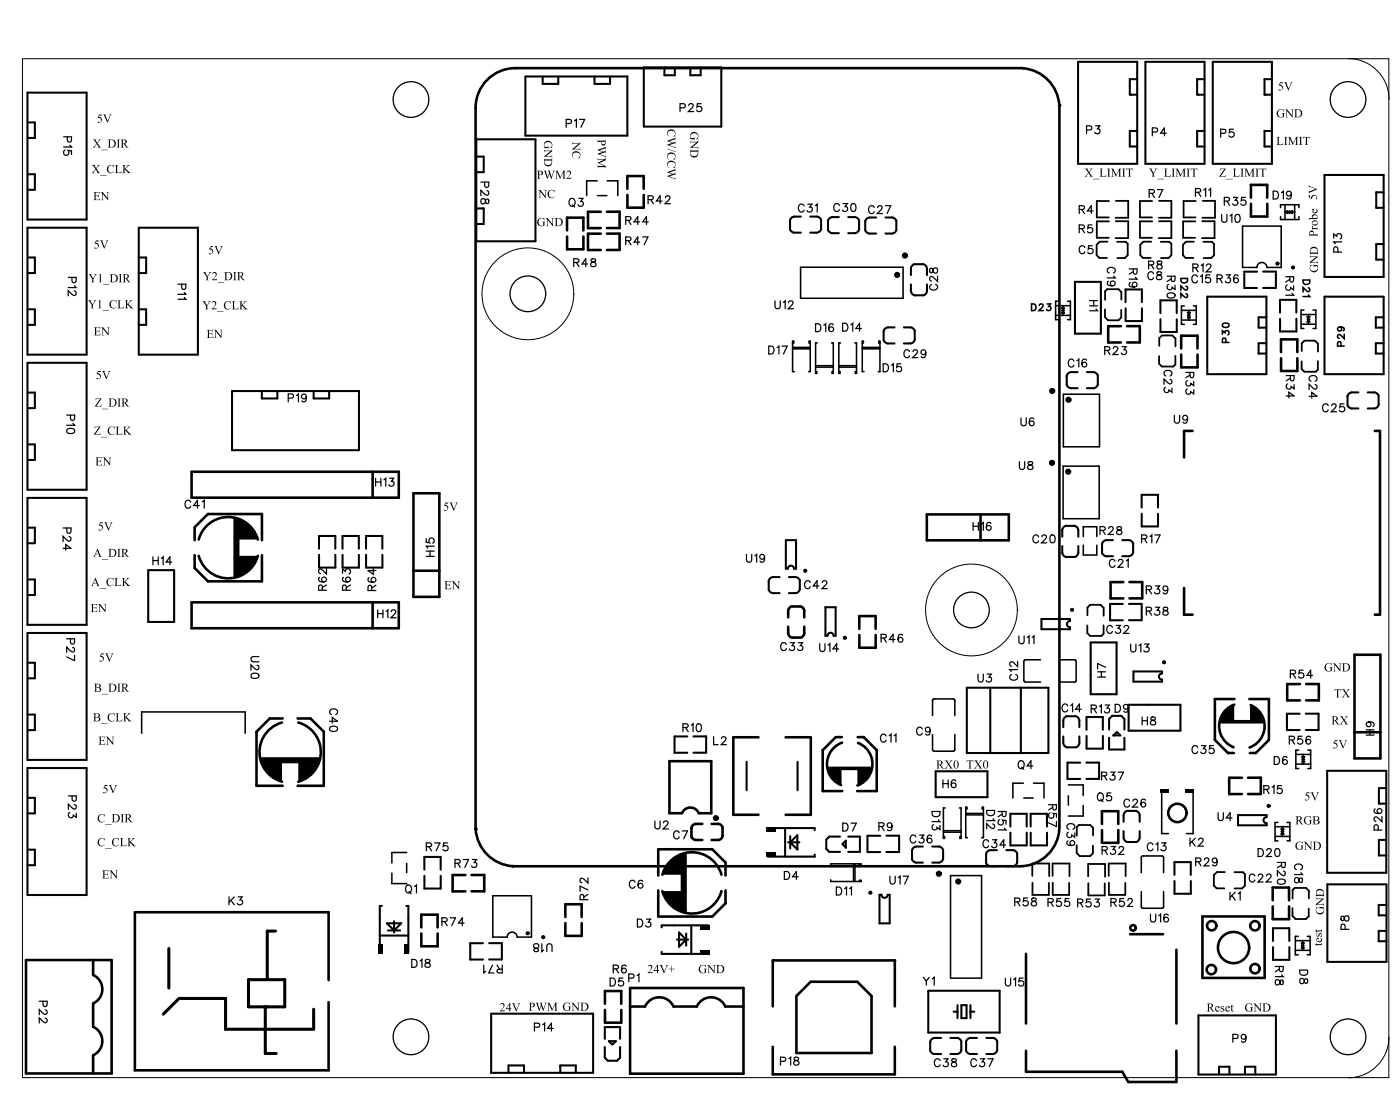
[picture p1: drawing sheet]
<svg xmlns="http://www.w3.org/2000/svg" width="137mm" height="108mm" viewBox="0 0 137 108" stroke-linecap="round" stroke-linejoin="round" font-family="sans-serif">
<defs><g id="words">
<g font-size="1.3" fill="#fff">
<text x="66.6" y="11.3">P25</text>
<text x="5.9" y="13.4" transform="rotate(90 5.9 13.4)">P15</text>
<text x="46.8" y="17.8" transform="rotate(90 46.8 17.8)">P28</text>
<text x="55.5" y="12.8">P17</text>
<text x="106.5" y="13.4">P3</text>
<text x="112.9" y="13.6">P4</text>
<text x="119.7" y="13.8">P5</text>
<text x="55.7" y="20.5">Q3</text>
<text x="61.3" y="22.3">R44</text>
<text x="63.5" y="20.3">R42</text>
<text x="78.2" y="21.1">C31</text>
<text x="81.7" y="21.1">C30</text>
<text x="85.1" y="21.3">C27</text>
<text x="105.8" y="23.1">R5</text>
<text x="105.8" y="21.3">R4</text>
<text x="112.6" y="19.7">R7</text>
<text x="117.2" y="19.6">R11</text>
<text x="119.7" y="22.1">U10</text>
<text x="120" y="20.4">R35</text>
<text x="124.8" y="19.8">D19</text>
<text x="6.4" y="27.1" transform="rotate(90 6.4 27.1)">P12</text>
<text x="17.1" y="27.8" transform="rotate(90 17.1 27.8)">P11</text>
<text x="56.2" y="26.5">R48</text>
<text x="61.3" y="24.3">R47</text>
<text x="92.3" y="28.5" transform="rotate(-90 92.3 28.5)">C28</text>
<text x="105.8" y="25.2">C5</text>
<text x="106.5" y="29.4" transform="rotate(90 106.5 29.4)">H1</text>
<text x="108.3" y="26.2" transform="rotate(90 108.3 26.2)">C19</text>
<text x="110.4" y="26.3" transform="rotate(90 110.4 26.3)">R19</text>
<text x="112.5" y="27.7">C8</text>
<text x="112.6" y="26.7">R8</text>
<text x="114.1" y="27" transform="rotate(90 114.1 27)">R30</text>
<text x="116.8" y="28">C15R36</text>
<text x="116.9" y="27">R12</text>
<text x="125.8" y="27.1" transform="rotate(90 125.8 27.1)">R31</text>
<text x="131.9" y="24.8" transform="rotate(-90 131.9 24.8)">P13</text>
<text x="75.3" y="35">D17</text>
<text x="75.9" y="30.6">U12</text>
<text x="79.9" y="32.8">D16 D14</text>
<text x="88.6" y="35.4">C29</text>
<text x="108.3" y="35.1">R23</text>
<text x="6.2" y="40.6" transform="rotate(90 6.2 40.6)">P10</text>
<text x="28.2" y="39.7">P19</text>
<text x="86.6" y="36.8">D15</text>
<text x="104.7" y="36.3">C16</text>
<text x="113.8" y="36.3" transform="rotate(90 113.8 36.3)">C23</text>
<text x="115.1" y="41.8">U9</text>
<text x="116" y="36.5" transform="rotate(90 116 36.5)">R33</text>
<text x="125.8" y="36.8" transform="rotate(90 125.8 36.8)">R34</text>
<text x="128.1" y="36.8" transform="rotate(90 128.1 36.8)">C24</text>
<text x="129.6" y="40.7">C25</text>
<text x="36.8" y="48">H13</text>
<text x="99.9" y="46.4">U8</text>
<text x="100.1" y="42.1">U6</text>
<text x="5.9" y="51.7" transform="rotate(90 5.9 51.7)">P24</text>
<text x="18.1" y="50.1">C41</text>
<text x="95.4" y="52.3">H16</text>
<text x="101.2" y="53.5">C20</text>
<text x="107.8" y="52.7">R28</text>
<text x="111.9" y="53.5">R17</text>
<text x="14.9" y="55.7">H14</text>
<text x="32.3" y="57.9" transform="rotate(-90 32.3 57.9)">R62</text>
<text x="34.7" y="57.9" transform="rotate(-90 34.7 57.9)">R63</text>
<text x="37.2" y="58" transform="rotate(-90 37.2 58)">R64</text>
<text x="42.9" y="54.6" transform="rotate(-90 42.9 54.6)">H15</text>
<text x="73.1" y="55.4">U19</text>
<text x="78.8" y="58">C42</text>
<text x="108.7" y="55.9">C21</text>
<text x="112.4" y="58.5">R39</text>
<text x="6.2" y="62.6" transform="rotate(90 6.2 62.6)">P27</text>
<text x="24.3" y="64.3" transform="rotate(90 24.3 64.3)">U20</text>
<text x="37" y="60.9">H12</text>
<text x="76.5" y="64.1">C33</text>
<text x="80.3" y="64.2">U14</text>
<text x="86.3" y="63.3">R46</text>
<text x="99.9" y="63.4">U11</text>
<text x="108.5" y="62.4">C32</text>
<text x="110.8" y="64.2">U13</text>
<text x="112.4" y="60.6">R38</text>
<text x="32" y="69.4" transform="rotate(90 32 69.4)">C40</text>
<text x="95.9" y="67.2">U3</text>
<text x="100.1" y="66.8" transform="rotate(-90 100.1 66.8)">C12</text>
<text x="104.1" y="70.1">C14 R13D9</text>
<text x="108.7" y="66.4" transform="rotate(-90 108.7 66.4)">H7</text>
<text x="112" y="71.4">H8</text>
<text x="126.5" y="66.8">R54</text>
<text x="6.4" y="78" transform="rotate(90 6.4 78)">P23</text>
<text x="66.9" y="72.1">R10</text>
<text x="69.9" y="73.3">L2</text>
<text x="86.3" y="73.1">C11</text>
<text x="89.8" y="72.4">C9</text>
<text x="92.4" y="77.6">H6</text>
<text x="99.8" y="75.7">Q4</text>
<text x="108" y="76.8">R37</text>
<text x="116.8" y="74.2">C35</text>
<text x="124.9" y="75.3">D6</text>
<text x="126.4" y="73.3">R56</text>
<text x="135.1" y="72.1" transform="rotate(-90 135.1 72.1)">H9</text>
<text x="41.8" y="83.7">R75</text>
<text x="64.2" y="81.6">U2</text>
<text x="66" y="82.6">C7</text>
<text x="82.6" y="81.8">D7</text>
<text x="86.1" y="81.8">R9</text>
<text x="89.2" y="83">C36</text>
<text x="91.1" y="79.5" transform="rotate(90 91.1 79.5)">D13</text>
<text x="96.3" y="83.4">C34</text>
<text x="96.4" y="79.4" transform="rotate(90 96.4 79.4)">D12</text>
<text x="97.6" y="79.5" transform="rotate(90 97.6 79.5)">R51</text>
<text x="102.5" y="78.8" transform="rotate(90 102.5 78.8)">R57</text>
<text x="104.3" y="80.7" transform="rotate(90 104.3 80.7)">C39</text>
<text x="107.6" y="78.8">Q5</text>
<text x="110.2" y="79.5">C26</text>
<text x="112.5" y="83.7">C13</text>
<text x="116.6" y="83.3">K2</text>
<text x="119.4" y="80.8">U4</text>
<text x="123.9" y="78.1">R15</text>
<text x="135.8" y="81.4" transform="rotate(-90 135.8 81.4)">P26</text>
<text x="22.4" y="89">K3</text>
<text x="39.7" y="87.9">Q1</text>
<text x="44.6" y="85.4">R73</text>
<text x="58" y="88.3" transform="rotate(-90 58 88.3)">R72</text>
<text x="61.7" y="87.4">C6</text>
<text x="76.9" y="86.5">D4</text>
<text x="82" y="88.1">D11</text>
<text x="87.2" y="87">U17</text>
<text x="99.5" y="89.1">R58 R55 R53 R52</text>
<text x="108" y="84.1">R32</text>
<text x="117.2" y="85.2">R29</text>
<text x="120.6" y="88.6">K1</text>
<text x="122.5" y="86.8">C22</text>
<text x="123.3" y="84.3">D20</text>
<text x="125" y="84.5" transform="rotate(90 125 84.5)">R20</text>
<text x="126.6" y="84.7" transform="rotate(90 126.6 84.7)">C18</text>
<text x="40.3" y="95.2">D18</text>
<text x="43.3" y="91.1">R74</text>
<text x="49.3" y="94.3" transform="rotate(-180 49.3 94.3)">R71</text>
<text x="54.2" y="92.2" transform="rotate(-180 54.2 92.2)">U18</text>
<text x="60.1" y="95.7">R6</text>
<text x="62.4" y="91.2">D3</text>
<text x="112.8" y="90.7">U16</text>
<text x="124.7" y="94.7" transform="rotate(90 124.7 94.7)">R18</text>
<text x="127.1" y="95.1" transform="rotate(90 127.1 95.1)">D8</text>
<text x="132.6" y="91.2" transform="rotate(-90 132.6 91.2)">P8</text>
<text x="3.5" y="98.1" transform="rotate(90 3.5 98.1)">P22</text>
<text x="52.4" y="101.4">P14</text>
<text x="59.8" y="97">D5</text>
<text x="61.6" y="96.6">P1</text>
<text x="90.5" y="96.9">Y1</text>
<text x="98.5" y="97">U15</text>
<text x="76.5" y="104.8">P18</text>
<text x="91.6" y="104.9">C38</text>
<text x="95.1" y="104.9">C37</text>
<text x="120.8" y="102.5">P9</text>
</g>
<g font-size="1.2" fill="#fff">
<text x="125.2" y="11.8">GND</text>
<text x="125.3" y="9.1">5V</text>
<text x="9" y="17.2">X_CLK</text>
<text x="9.1" y="14.7">X_DIR</text>
<text x="9.5" y="12.3">5V</text>
<text x="52.6" y="17.8">PWM2</text>
<text x="53.1" y="13.8" transform="rotate(90 53.1 13.8)">GND</text>
<text x="55.8" y="13.9" transform="rotate(90 55.8 13.9)">NC</text>
<text x="58.3" y="13.7" transform="rotate(90 58.3 13.7)">PWM</text>
<text x="65.2" y="12.6" transform="rotate(90 65.2 12.6)">CW/CCW</text>
<text x="67.4" y="12.9" transform="rotate(90 67.4 12.9)">GND</text>
<text x="106.3" y="17.6">X_LIMIT</text>
<text x="112.7" y="17.6">Y_LIMIT</text>
<text x="119.5" y="17.6">Z_LIMIT</text>
<text x="125.2" y="14.5">LIMIT</text>
<text x="9.1" y="19.9">EN</text>
<text x="52.6" y="22.4">GND</text>
<text x="52.8" y="19.7">NC</text>
<text x="129.5" y="23.2" transform="rotate(-90 129.5 23.2)">Probe 5V</text>
<text x="8.7" y="27.9">Y1_DIR</text>
<text x="9.2" y="24.6">5V</text>
<text x="19.9" y="27.7">Y2_DIR</text>
<text x="20.4" y="25.2">5V</text>
<text x="129.5" y="26.7" transform="rotate(-90 129.5 26.7)">GND</text>
<text x="8.6" y="30.5">Y1_CLK</text>
<text x="9.2" y="33.1">EN</text>
<text x="19.8" y="30.6">Y2_CLK</text>
<text x="20.2" y="33.4">EN</text>
<text x="9.3" y="40.1">Z_DIR</text>
<text x="9.4" y="37.4">5V</text>
<text x="9.2" y="42.9">Z_CLK</text>
<text x="9.3" y="45.9">EN</text>
<text x="9.6" y="52.3">5V</text>
<text x="43.5" y="50.3">5V</text>
<text x="8.9" y="57.7">A_CLK</text>
<text x="9.1" y="54.9">A_DIR</text>
<text x="43.6" y="58">EN</text>
<text x="8.9" y="60.3">EN</text>
<text x="9.7" y="65.1">5V</text>
<text x="9.1" y="71">B_CLK</text>
<text x="9.2" y="68.1">B_DIR</text>
<text x="129.9" y="66.1">GND</text>
<text x="130.6" y="71.3">RX</text>
<text x="130.8" y="68.6">TX</text>
<text x="9.6" y="73.3">EN</text>
<text x="91.8" y="75.6">RX0 TX0</text>
<text x="130.7" y="73.6">5V</text>
<text x="9.5" y="80.9">C_DIR</text>
<text x="9.5" y="83.2">C_CLK</text>
<text x="10" y="78">5V</text>
<text x="127" y="83.6">GND</text>
<text x="127" y="81.1">RGB</text>
<text x="127.9" y="78.7">5V</text>
<text x="10" y="86.4">EN</text>
<text x="130.1" y="89.7" transform="rotate(-90 130.1 89.7)">GND</text>
<text x="63.5" y="95.7">24V+</text>
<text x="68.5" y="95.7">GND</text>
<text x="129.9" y="92.8" transform="rotate(-90 129.9 92.8)">test</text>
<text x="49" y="99.4">24V PWM GND</text>
<text x="118.3" y="99.4">Reset</text>
<text x="122" y="99.4">GND</text>
</g>
<g font-size="1.1" fill="#fff">
<text x="115.5" y="27.2" transform="rotate(90 115.5 27.2)">D22</text>
<text x="127.5" y="27.4" transform="rotate(90 127.5 27.4)">D21</text>
<text x="101.1" y="30.7">D23</text>
<text x="120.8" y="33.7" transform="rotate(-90 120.8 33.7)">P30</text>
<text x="132.1" y="34" transform="rotate(-90 132.1 34)">P29</text>
</g>
</g></defs>
<g fill="none" stroke="#000" stroke-width=".13">
<circle cx="40.3" cy="9.8" r="1.75"/>
<circle cx="132.2" cy="9.8" r="1.75"/>
<circle cx="51.8" cy="28.8" r="1.75"/>
<circle cx="95.3" cy="59.8" r="1.75"/>
<circle cx="40.3" cy="101.7" r="1.75"/>
<circle cx="132.2" cy="101.7" r="1.75"/>
</g>
<g fill="none" stroke="#000" stroke-width=".1">
<path d="M2.2 5.8h134v99.9h-134zM132.2 5.7a4 4 0 0 1 4 4M136.2 101.7a4 4 0 0 1-4 4"/>
<circle cx="51.8" cy="28.8" r="4.5"/>
<circle cx="95.3" cy="59.8" r="4.5"/>
</g>
<g fill="#000">
<path d="M22.9 50.8l.6 .1 .5 .2 .3 .3a1.9 1.9 0 0 1 1 1.5h-1.8v1.6h1.8l-.2 .6-.3 .3-.2 .4-.4 .3-1.3 .6zM25.5 74.2h5.9l-.1 .6-.2 .5-.3 .3a1.9 1.9 0 0 1-1.5 1v-1.8h-1.6v1.8l-.6-.2-.3-.3-.4-.2-.3-.4zM81.2 75.2h4.3a2.29 2.29 0 0 1-1.4 1.8v-1.5h-1.6v1.5a2.36 2.36 0 0 1-1.3-1.8zM113.9 77.5h.7v.3h-.7zM116.3 77.5h.8v.3h-.8zM120.2 69.5l.8-.4v1.5h1.6v-1.5a2.36 2.36 0 0 1 1.3 1.8h-4.3l.1-.6zM37.1 92.6h.4v.9h-.4zM39.6 92.6h.4v.9h-.4zM65.7 84.5l.4-.3 1.3-.6v5.9l-.6-.1-.5-.2-.3-.3a1.9 1.9 0 0 1-1-1.5h1.8v-1.6h-1.8l.2-.6 .3-.3zM68.7 93.2h.9v.4h-.9zM68.7 90.7h.9v.4h-.9zM75.2 81.1h.9v.4h-.9z"/>
<path d="M75.2 83.6h.9v.4h-.9z"/>
<path d="M9.1 13.7l.4 .4-.4 .4h.3a.13 .13 0 0 1-.1-.2 .13 .13 0 0 1 .1-.1l.1-.1 .2 .3-.1 .1h.3l-.3-.5 .3-.3h-.3l.1 .1-.2 .2-.1-.2 .1-.1zM10.6 13.7h.1v.4v.3l-.1 .1 .6-.1 .2-.3-.1-.3-.2-.1zM10.8 13.7h.2l.2 .2v.2l-.1 .2a.21 .21 0 0 1-.3 0zM11.8 13.7l.1 .1v.3v.3l-.1 .1h.4l-.1-.1v-.3l.3 .4h.2l-.3-.4 .1-.2v-.1zM12.1 13.7l.2 .1v.2l-.2 .1zM11.4 13.7h.1l.1 .4-.1 .3-.1 .1h.4l-.1-.1v-.3v-.3l.1-.1zM9.9 14.7h.7z"/>
<path d="M10.1 11.2l.4 .8 .4-.8h-.2l.1 .1-.2 .6-.3-.6 .1-.1zM9.7 11.2l-.1 .3 .2 .1 .1 .2-.1 .2-.2-.1v.1h.3l.1-.2-.1-.2-.2-.2 .3-.2z"/>
<path d="M9.8 18.8l.2 .1v.7h-.1h.3l-.1-.1v-.5l.5 .6v-.7l.1-.1h-.3l.1 .1v.5l-.4-.6zM9.2 18.8l.1 .1v.3v.4h-.1h.6v-.2l-.1 .2h-.3v-.2v-.2h.2l.1 .1v-.1v-.1l-.1 .1h-.2v-.3h.3l.1 .1v-.2z"/>
<path d="M12 16.2l.1 .1v.3v.3l-.1 .1h.3l-.1-.1v-.3l.3 .3v.1h.3l-.5-.5 .4-.3h-.2v.1l-.3 .3v-.4h.1zM9 16.2l.4 .4-.4 .4h.3a.13 .13 0 0 1-.1-.2 .13 .13 0 0 1 .1-.1l.1-.1 .2 .3-.1 .1h.3l-.3-.5 .3-.3h-.3l.1 .1-.2 .2-.1-.2 .1-.1zM10.6 16.3l-.1 .3 .1 .2 .2 .2 .3-.1 .1-.1-.2 .1h-.3l-.1-.4 .1-.2 .2-.1h.1l.2 .2v-.2h-.4zM11.3 16.2h.1v.4v.3l-.1 .1h.6v-.2l-.1 .1h-.3v-.6l.1-.1zM9.8 17.2h.6z"/>
<path d="M53.4 14.7v.2v-.1h.6l-.7 .6h.8v.1v-.3v.1h-.5l.5-.5v-.2l-.1 .2h-.6zM53.4 13.9l-.1 .3 .1 .3h.3l.1 .1v-.3l-.1 .1h-.3v-.2l.1-.2 .3-.1 .2 .1 .1 .2v.2l-.2 .1h.3v-.4l-.2-.2-.3-.1zM53.4 15.5v.5l.1 .2 .3 .1 .3-.1v-.7v.1h-.4h-.3zM53.4 15.7h.7v.3l-.2 .2h-.3l-.2-.2z"/>
<path d="M52.8 18.6l.1 .1v.6l-.1 .1h.3l-.1-.1v-.5l.5 .6v-.7l.1-.1h-.2l.1 .1v.5l-.5-.6zM53.8 18.7l-.1 .3 .1 .3 .2 .1h.3l.1-.2-.2 .2-.3-.1-.1-.4 .1-.2h.2h.2l.1 .2v-.3h-.4z"/>
<path d="M53.3 16.7l.4 .8 .2-.4 .2 .4 .3-.8h-.2l.1 .1-.2 .5-.2-.5 .1-.1h-.3l.1 .3-.1 .3-.2-.5 .1-.1zM54.5 16.7l.1 .1v.3v.4h-.1h.2h-.1v-.6l.3 .6 .3-.6v.6h-.1h.4h-.1v-.4v-.3l.1-.1h-.3l-.2 .7-.3-.7zM52.7 16.7l.1 .1v.3v.4h-.1h.3h-.1v-.3l.3-.1v-.2l-.1-.1zM52.9 16.8l.2 .1v.2h-.2zM55.6 16.8v.1l.2-.1 .1 .2-.4 .5h.5v-.1h-.3l.3-.3v-.3l-.2-.1z"/>
<path d="M56.1 13.9v.3l.1-.1h.5l-.6 .6h.7l.1 .1v-.3l-.1 .1h-.5l.6-.5v-.2l-.1 .2h-.6zM56.2 15l-.1 .3 .1 .2h.1l-.1-.2v-.2l.3-.1h.2l.2 .2v.2l-.2 .1h.2v-.4l-.1-.2-.4-.1z"/>
<path d="M58.6 14.7l.5 .2-.5 .2 .8 .3v-.2l-.1 .1-.5-.2 .5-.2 .1 .1v-.3l-.2 .2-.4-.2 .5-.1h.1v-.3zM58.6 15.5v.3l.1-.2h.6l-.7 .4 .7 .3h-.6l-.1-.1v.3l.1-.1h.3h.3l.1 .1v-.2l-.6-.3 .6-.3v-.2l-.1 .1h-.3h-.3zM58.6 13.7v.3l.1-.1h.3v.3l.2 .1 .1-.1 .1-.5-.1 .1h-.3h-.3zM59 13.9h.3v.2h-.2z"/>
<path d="M65.4 13.8l.5 .2-.5 .2 .8 .4v-.3v.1l-.6-.2 .6-.1v-.3l-.2 .2-.4-.1 .6-.2v-.2zM65.4 16.9l.5 .2-.5 .2 .8 .3v-.2l-.1 .1-.5-.2 .5-.2 .1 .1v-.3l-.2 .1-.4-.1 .6-.2v.1v-.3zM65.5 15.1l-.1 .3 .2 .2v.1l-.1-.2v-.3l.3-.1h.3l.1 .2v.2l-.2 .1h.3l-.1-.4-.1-.1-.3-.2zM65.5 12.8l-.1 .3 .2 .3-.1-.2v-.2l.3-.2 .3 .1 .1 .1v.2l-.2 .2h.3l-.1-.4-.1-.2-.3-.1zM65.5 15.9l-.1 .3 .2 .2v.1l-.1-.2v-.2l.3-.2h.3l.1 .2v.2l-.2 .1h.3l-.1-.4-.1-.2-.3-.1zM65.4 14.6l.9 .3z"/>
<path d="M67.7 13.8v.3l.1-.1h.5l-.6 .5h.7l.1 .1v-.3l-.1 .1h-.5l.6-.4v-.3l-.1 .2h-.6zM67.8 13.1l-.1 .2v.4h.4v-.3l-.1 .1h-.3v-.1l.1-.2 .3-.1h.2l.1 .2v.2l-.2 .1h.3v-.4l-.2-.2-.2-.1zM67.7 14.6l.1 .7 .3 .1h.3l.1-.3v-.5l-.1 .2h-.3h-.3zM67.7 14.9h.7v.2l-.2 .2h-.3l-.1-.2z"/>
<path d="M109 16.5l.1 .1v.3v.4h-.1h.2h-.1v-.6l.3 .6 .3-.6v.5l-.1 .1h.4h-.1v-.4v-.3l.1-.1h-.2l-.3 .6-.3-.6zM106.4 16.5l.3 .4-.4 .4h.3a.13 .13 0 0 1 0-.1 .13 .13 0 0 1 .1-.1l.1-.1 .1 .3h-.1h.4l-.4-.4 .4-.4h-.3l.1 .1-.2 .2-.1-.2v-.1zM107.8 16.5l.1 .1v.3v.4h-.1h.6l.1-.2-.1 .2-.3-.1v-.6l.1-.1zM110.4 16.5v.2l.1-.1h.2v.6l-.1 .1h.3l-.1-.1v-.6h.2l.1 .1v-.2zM108.6 16.5l.1 .1v.3v.4h-.1h.3h-.1v-.4v-.3l.1-.1zM110 16.5l.1 .1v.3v.4h-.1h.4h-.1v-.4v-.3l.1-.1zM107.2 17.5l.6 .1z"/>
<path d="M115.3 16.5l.1 .1v.3v.4h-.1h.3l-.2-.1v-.5l.4 .6 .3-.6v.5l-.1 .1h.3h-.1v-.4v-.3l.1-.1h-.2l-.3 .6-.3-.6zM112.7 16.5l.1 .1a.57 .57 0 0 1 .2 .7h-.1h.4h-.1v-.3l.3-.5h-.3l.1 .1-.1 .1a.13 .13 0 0 1-.1 .2 .13 .13 0 0 1-.1-.2l-.1-.1 .1-.1zM114.2 16.5l.1 .1v.3v.4h-.1h.6v-.2l-.1 .2-.3-.1v-.6l.1-.1zM116.8 16.5v.2l.1-.1h.1v.6l-.1 .1h.4h-.1v-.7h.1l.1 .1v-.2zM114.9 16.5l.1 .1v.3v.4h-.1h.3h-.1v-.4v-.3l.1-.1zM116.4 16.5l.1 .1v.3v.4h-.1h.3h-.1v-.4v-.3l.1-.1zM113.5 17.5l.6 .1z"/>
<path d="M122 16.5l.1 .1v.3v.4h-.1h.3h-.1v-.6l.3 .6 .3-.6v.5l-.1 .1h.4h-.1l-.1-.4v-.3l.2-.1h-.3l-.3 .6-.2-.6zM119.6 16.5v.2l.1-.1h.4l-.5 .7h.6v-.2l-.1 .2h-.4l.5-.8zM120.9 16.5l.1 .1v.3v.4h-.1h.6l.1-.2-.2 .2h-.3v-.7l.2-.1zM123.5 16.5v.2l.1-.1h.2v.7h-.1h.3l-.1-.1v-.6h.2l.1 .1v-.2zM123.1 16.5l.1 .1v.3v.4h-.1h.4h-.2v-.4v-.3l.2-.1zM121.6 16.5l.1 .1 .1 .3-.1 .4h-.1h.4h-.1v-.4v-.3l.1-.1zM120.3 17.5l.6 .1z"/>
<path d="M126.3 13.4l.1 .1v.3v.3l-.1 .1h.3l-.1-.1v-.5l.3 .6 .3-.6v.5l-.1 .1h.3l-.1-.1v-.3v-.3l.1-.1h-.2l-.3 .6-.3-.6zM125.2 13.4l.1 .1v.3v.3l-.1 .1h.6l.1-.2-.2 .2-.3-.1v-.6l.1-.1zM127.8 13.4v.2l.1-.1h.2v.6l-.1 .1h.3l-.1-.1v-.6h.2l.1 .1-.1-.2zM125.9 13.4l.1 .1v.3v.3l-.1 .1h.4h-.1l-.1-.4 .1-.3 .1-.1zM127.4 13.4l.1 .1v.3v.3l-.1 .1h.3l-.1-.1v-.3v-.3l.1-.1z"/>
<path d="M125.9 8.1l.5 .8 .4-.8h-.3l.1 .1-.2 .5-.2-.5v-.1zM125.5 8.1l-.1 .3 .2 .1 .1 .2-.1 .1h-.2l.1 .1 .2-.1 .1-.2v-.2l-.3-.1 .3-.2z"/>
<path d="M126 10.7l.2 .1v.6l-.1 .1h.2l-.1-.1v-.5l.6 .6v-.7l.1-.1h-.3l.1 .1v.5l-.5-.6zM125.3 10.8l-.1 .3 .1 .3 .3 .1h.3v-.3l.1-.1h-.3l.1 .1v.2l-.2 .1-.2-.1-.1-.3 .1-.2 .1-.1h.3l.1 .1v-.2h-.4zM126.9 10.7l.1 .1v.3v.3l-.1 .1 .7-.1 .1-.3-.1-.3-.2-.1zM127.1 10.8h.3l.2 .2v.3l-.2 .1-.3 .1z"/>
<path d="M128.4 18.2v.2l.1-.1 .5 .2-.5 .3-.1-.1v.3l.8-.4zM128.4 19.1v.3l.3 .1v-.2l.3-.1 .1 .1v.2v-.2l-.1-.2-.3 .1-.1 .2z"/>
<path d="M8.7 26.9l.3 .5v.2l-.1 .1h.4l-.1-.1v-.3l.3-.4h-.3l.1 .1v.1a.14 .14 0 0 1-.2 .2 .13 .13 0 0 1-.1-.2l-.1-.1 .1-.1zM10.8 26.9l.1 .1v.3v.3l-.1 .1h.4l.3-.1 .1-.4-.2-.2zM11 26.9h.2l.2 .2v.2l-.1 .2a.21 .21 0 0 1-.3 0zM12 26.9l.1 .1v.3v.3l-.1 .1h.4l-.1-.1v-.3l.3 .4h.2l-.3-.4 .1-.1v-.2zM12.3 26.9l.2 .1-.1 .2-.1 .1zM11.6 26.9h.1v.4v.3l-.1 .1h.4l-.1-.1v-.3v-.3l.1-.1zM9.7 27h.1v.6l-.1 .1h.3l-.1-.1v-.7zM10.1 27.9h.6z"/>
<path d="M9.8 23.6l.4 .8 .4-.8h-.2l.1 .1-.2 .5-.3-.5 .1-.1zM9.4 23.6l-.1 .3 .2 .1 .1 .2-.1 .1h-.2v.1l.3-.1 .1-.2-.1-.2-.2-.1 .3-.2z"/>
<path d="M10 36.4l.4 .8 .4-.8h-.2l.1 .1-.2 .5-.3-.5 .1-.1zM9.6 36.4l-.1 .3 .2 .1 .1 .2-.1 .1h-.2v.1l.3-.1 .1-.2-.1-.2-.2-.1 .3-.2z"/>
<path d="M9.9 32.1l.2 .2-.1 .5-.1 .1h.3l-.1-.1v-.5l.6 .6v-.7l.1-.1h-.3l.1 .1v.5l-.5-.6zM9.2 32.1l.1 .1v.3v.3l-.1 .1h.6l.1-.2-.2 .1h-.2l-.1-.2v-.1h.3v.1l.1-.1v-.2l-.1 .1h-.3v-.3h.3l.1 .2v-.2z"/>
<path d="M10.6 39.1h.1l.1 .4-.1 .3-.1 .1h.5l.2-.2 .1-.2-.1-.3zM10.9 39.1h.2l.2 .2v.3l-.2 .2h-.2zM11.9 39.1h.1v.4v.3l-.1 .1h.3l-.1-.1v-.3l.4 .4h.2l-.4-.4 .2-.1-.1-.3zM12.1 39.1l.3 .1-.1 .2-.2 .1zM9.4 39.1v.2l.1-.2h.3l-.5 .8h.6l.1-.2-.2 .1h-.3l.5-.7zM11.5 39.1h.1v.4v.3l-.1 .1h.4l-.2-.1v-.3v-.4h.2zM10 40.1h.6z"/>
<path d="M12.2 29.4l.1 .1 .1 .3-.1 .4h-.1h.4h-.1v-.4l.3 .3-.1 .1h.4l-.5-.4 .4-.4h-.3l.1 .1-.3 .3v-.3l.1-.1zM8.6 29.4l.1 .1a.57 .57 0 0 1 .3 .7h-.1h.3h-.1v-.3l.4-.5h-.3l.1 .1-.1 .1a.13 .13 0 0 1-.1 .2 .13 .13 0 0 1-.1-.2l-.1-.1 .1-.1zM10.8 29.5l-.1 .3 .1 .3 .3 .1h.2l.1-.2-.2 .2-.2-.1-.1-.3v-.3h.2h.2l.1 .2v-.3h-.4zM11.5 29.4l.1 .1v.3v.4h-.1h.6l.1-.2-.2 .2h-.3v-.7l.2-.1zM9.6 29.5l.1 .1v.6h-.1h.3l-.1-.1v-.7zM10.1 30.4l.6 .1z"/>
<path d="M19.9 26.7l.1 .1a.57 .57 0 0 1 .2 .6v.1h.3l-.1-.1v-.3l.3-.4h-.2v.1v.1a.14 .14 0 0 1-.2 .2 .13 .13 0 0 1-.1-.2v-.2zM22 26.7l.1 .1v.3v.3l-.1 .1h.4l.3-.2 .1-.3-.2-.2zM22.2 26.7h.2l.2 .2v.2v.2a.21 .21 0 0 1-.4 0zM23.2 26.7l.2 .1v.3v.3l-.2 .1h.4l-.1-.1v-.3l.3 .4h.2l-.3-.4 .1-.1v-.2zM23.5 26.7l.2 .1v.2l-.2 .1zM20.9 26.7l-.1 .2 .1-.1a.27 .27 0 0 1 .3 .2 .27 .27 0 0 1-.2 .3l-.2 .2h.5v-.2l-.4 .1 .4-.5-.2-.2zM22.9 26.7h.1v.4v.3l-.1 .1h.3l-.1-.1v-.3v-.3l.1-.1zM21.3 27.7h.7z"/>
<path d="M21 24.1l.5 .8 .4-.8h-.3l.1 .1-.2 .6-.2-.6v-.1zM20.6 24.1l-.1 .3 .2 .1 .1 .2-.1 .2-.2-.1 .1 .1h.2l.1-.2v-.2l-.3-.2 .3-.2z"/>
<path d="M21 32.3l.1 .1v.7h-.1h.3l-.1-.1v-.5l.5 .7v-.8l.1-.1h-.2l.1 .1v.5l-.5-.5zM20.3 32.3l.1 .1v.3v.4h-.1h.6l.1-.2-.2 .2h-.3v-.2v-.2l.2 .1 .1 .1v-.2v-.1l-.1 .1h-.2v-.3h.3l.1 .1v-.2z"/>
<path d="M23.5 29.5l.1 .1v.3v.4h-.1h.3h-.1v-.4l.3 .3-.1 .1h.4l-.5-.4 .4-.4h-.3l.1 .1-.3 .3v-.3l.1-.1zM19.9 29.5l.1 .1a.57 .57 0 0 1 .2 .7h-.1h.3h-.1v-.3l.4-.5h-.3l.1 .1-.1 .2a.13 .13 0 0 1-.1 .1 .13 .13 0 0 1-.1-.2l-.1-.1 .1-.1zM22.1 29.6l-.1 .3v.3l.3 .1h.2l.2-.2-.3 .2-.2-.1-.1-.3 .1-.3h.1h.2l.1 .2v-.3zM22.7 29.5l.1 .1v.3v.4h-.1h.6l.1-.2-.1 .2h-.3v-.7l.1-.1zM20.8 29.6v.1l.1-.1a.26 .26 0 0 1 .2 .3 .26 .26 0 0 1-.2 .2l-.2 .2h.5l.1-.1h-.4l.2-.3 .1-.2-.2-.2zM21.3 30.5l.6 .1z"/>
<path d="M53.5 21.4l.1 .1v.6l-.1 .1h.3l-.1-.1v-.5l.5 .6v-.8h.1h-.2l.1 .1v.5l-.5-.6zM52.8 21.5l-.1 .3 .1 .2 .2 .2 .4-.1v-.3l.1-.1h-.3l.1 .1v.3l-.2 .1-.2-.2-.1-.2 .1-.3 .1-.1h.2l.2 .2v-.2h-.4zM54.4 21.4h.1v.4v.3l-.1 .1 .7-.1 .1-.3-.1-.3-.2-.1zM54.6 21.4l.3 .1 .1 .1v.3l-.1 .2h-.3z"/>
<path d="M128.5 22.6l-.1 .6 .1-.1h.3h.3l.1 .1v-.3l-.1 .1h-.3v-.3zM128.5 22.8h.2l.1 .2h-.3zM128.4 21.4v.2l.1-.1h.7v-.3l-.1-.1-.2-.1-.2 .2v.2zM128.8 21.2l.3-.1 .1 .2-.4 .1zM128.7 21.9a.27 .27 0 0 0 .5 0 .27 .27 0 0 0-.5 0zM128.7 21.8l.3-.1 .2 .1-.1 .2h-.3h-.1zM128.7 20.5v.2l.1 .2h.2l.2-.1v-.2l-.1-.1h-.1l.1 .2-.2 .1v-.3zM128.7 20.6h.1v.2h-.1zM128.7 22.2l.1 .2h-.1v.1h.1h.2h.2v-.2l-.1 .1h-.3v-.2z"/>
<path d="M128.5 25v.3v-.1h.5l-.5 .5v.2l.1-.2h.6l.1 .2v-.3l-.1 .1h-.6l.7-.6h-.8zM128.4 26l.1 .4 .1 .2 .3 .1 .3-.2 .1-.2-.1-.3h-.3l-.1-.1v.3l.1-.1h.3v.2l-.1 .2-.3 .1-.2-.1-.1-.1v-.3l.2-.1zM128.6 24.3l-.1 .7v-.1h.4h.3l.1 .1-.1-.5-.1-.2-.3-.1zM128.6 24.4l.2-.1 .3 .1 .1 .1v.3h-.7z"/>
<path d="M9.3 56.7l-.4 .8 .3-.1a.12 .12 0 0 1-.1-.1 .12 .12 0 0 1 .1-.1h.3v.2v.1h.3zM9.3 56.8l.2 .4h-.3zM11.9 56.7h.2v.4v.3l-.2 .1h.4l-.1-.1v-.3l.3 .3-.1 .1h.4l-.5-.5 .4-.3h-.3l.1 .1-.3 .3v-.4h.1zM10.5 56.8l-.1 .2 .1 .3 .3 .2 .2-.1 .1-.1-.2 .1h-.2l-.1-.4 .1-.2 .1-.1h.2l.1 .2v-.2h-.4zM11.2 56.7h.1v.4v.3l-.1 .1h.6l.1-.2-.2 .1h-.2l-.1-.6 .2-.1zM9.8 57.7h.6z"/>
<path d="M9.6 53.8l-.5 .8h.3a.12 .12 0 0 1-.1-.1 .12 .12 0 0 1 .1-.1l.3-.1v.2v.1h.3zM9.5 54l.2 .3h-.3zM10.6 53.8l.1 .1v.3v.3l-.1 .1h.5l.2-.1 .1-.4-.1-.2zM10.8 53.9h.3l.1 .1 .1 .3-.1 .2a.21 .21 0 0 1-.4 0zM11.9 53.8l.1 .1v.3v.3l-.1 .1h.3h-.1v-.4l.4 .4h.2l-.4-.4 .2-.1v-.2zM12.1 53.9h.2v.3h-.2zM11.5 53.8l.1 .1v.3v.3l-.1 .1h.3l-.1-.1v-.3v-.3l.1-.1zM10 54.8l.6 .1z"/>
<path d="M10.2 51.2l.4 .8 .4-.8h-.2l.1 .1-.2 .5-.3-.5 .1-.1zM9.8 51.2l-.1 .3 .2 .1 .1 .2-.1 .2-.2-.1v.1l.3-.1 .1-.2-.1-.1-.2-.2 .3-.2z"/>
<path d="M10.1 44.8l.1 .1v.7h-.1h.3h-.1v-.6l.5 .6v-.7l.1-.1h-.3l.1 .1 .1 .5-.5-.6zM9.4 44.8l.1 .1v.3v.4h-.1h.6v-.2l-.1 .2h-.3v-.2v-.2h.2l.1 .2v-.2v-.1l-.1 .1h-.2v-.3h.3l.1 .1v-.2z"/>
<path d="M12.1 41.8l.1 .1v.3v.4h-.1h.3h-.1v-.4l.3 .3-.1 .1h.4l-.5-.4 .4-.4h-.3l.1 .1-.3 .3v-.3l.1-.1zM10.7 41.9l-.1 .3v.3l.3 .1h.3l.1-.2-.2 .2-.3-.1-.1-.3 .1-.3h.1h.2l.2 .2-.1-.3h-.3zM9.3 41.8v.2l.1-.1h.3l-.5 .7h.6l.1-.2-.2 .2h-.3l.5-.8zM11.3 41.8l.1 .1 .1 .3-.1 .4h-.1h.7v-.2l-.1 .2-.3-.1v-.6l.1-.1zM9.9 42.8l.6 .1z"/>
<path d="M44.1 49.3l.4 .8 .4-.8h-.2v.1l-.2 .5-.2-.5 .1-.1zM43.7 49.3l-.2 .3 .3 .1 .1 .2-.2 .1h-.2l.1 .1 .2-.1 .2-.2-.1-.2-.3-.1 .4-.2z"/>
<path d="M44.3 57l.1 .2v.5l-.1 .1h.3l-.1-.1v-.5l.5 .6v-.7l.1-.1h-.2l.1 .1v.5l-.5-.6zM43.6 57h.1v.4v.3l-.1 .1h.6l.1-.2-.2 .1h-.3v-.2v-.1h.3v.1v-.2v-.1l-.1 .1h-.2v-.3h.3l.1 .2v-.2z"/>
<path d="M9.6 59.2l.1 .1v.6l-.1 .1h.3l-.1-.1v-.5l.5 .6v-.7l.2-.1h-.3l.1 .1v.5l-.5-.6zM8.9 59.2l.1 .1v.3v.4h-.1h.6l.1-.2-.2 .2h-.2l-.1-.2v-.2h.3v.1v-.1v-.1v.1h-.3v-.3h.3l.1 .1v-.2z"/>
<path d="M10.6 67l.1 .1v.3v.4h-.1h.5l.2-.1 .1-.3-.1-.3zM10.8 67.1h.3l.2 .2v.3l-.2 .2h-.2zM11.9 67l.1 .1v.3v.4h-.1h.3h-.1v-.3l.4 .3h.2l-.4-.4 .2-.1v-.2zM12.1 67.1h.2v.3h-.2zM9.2 67l.1 .1v.3v.4h-.1h.7v-.2l-.1-.2 .1-.1-.1-.2zM9.4 67.4l.3 .1 .1 .2-.4 .1zM9.4 67.1h.3v.2l-.3 .1zM11.5 67l.1 .1v.3v.4h-.1h.3h-.1v-.4v-.3l.1-.1zM10 68l.6 .1z"/>
<path d="M10.3 64.1l.4 .8 .4-.8h-.2l.1 .1-.2 .5-.3-.5 .1-.1zM9.9 64.1l-.1 .3 .2 .1 .1 .2-.1 .1h-.2v.1l.3-.1 .1-.2-.1-.2-.2-.1 .3-.2z"/>
<path d="M10.7 77l.4 .8 .4-.8h-.3l.1 .1-.2 .5-.2-.5 .1-.1zM10.3 77l-.2 .3 .3 .1 .1 .2-.2 .1h-.2l.1 .1 .2-.1 .1-.2v-.2l-.3-.1 .4-.2z"/>
<path d="M10.4 72.2l.1 .2v.6h-.1h.3l-.1-.1v-.5l.5 .6v-.7l.1-.1h-.3l.1 .1 .1 .5-.5-.6zM9.7 72.2l.1 .1v.3v.4h-.1h.6v-.2l-.1 .2h-.3v-.2v-.2h.2l.1 .1v-.1v-.1l-.1 .1h-.2v-.3h.3l.1 .1v-.2z"/>
<path d="M12.1 69.9l.1 .1v.3v.4h-.1h.3h-.1v-.4l.3 .3-.1 .1h.4l-.5-.4 .4-.4h-.3l.1 .1-.3 .3v-.3l.1-.1zM10.7 70l-.1 .4v.2l.3 .1h.3l.1-.2-.3 .2-.2-.1-.1-.3 .1-.3h.1h.2l.1 .2v-.3h-.4zM9.1 69.9l.1 .1v.3v.4h-.1h.7v-.2l-.1-.2 .1-.1v-.2zM9.4 70.3l.2 .1 .1 .2-.3 .1zM9.4 70h.2v.2l-.2 .1zM11.3 69.9l.1 .1v.3v.4h-.1h.6l.1-.2-.1 .2h-.3v-.7l.1-.1zM9.9 70.9l.6 .1z"/>
<path d="M91.8 74.6h.1v.4v.3l-.1 .1h.4l-.1-.1-.1-.3 .4 .4 .5-.1a.12 .12 0 0 1-.1-.1 .12 .12 0 0 1 .1-.1l.1-.1 .2 .3-.1 .1h.4l-.4-.5 .3-.3h-.2l-.1 .3-.2-.3h.1h-.4l.4 .4-.4 .3-.4-.3 .2-.2v-.2zM92.1 74.6l.2 .1a.19 .19 0 0 1 0 .2 .19 .19 0 0 1-.3 0zM93.6 74.6l-.1 .2v.3l.1 .2 .2 .1 .2-.2v-.4l-.1-.2zM93.7 74.6h.1l.1 .2v.4l-.1 .1-.2-.2z"/>
<path d="M95.5 74.6l.4 .4-.4 .4h.3l-.1-.1 .1-.1a.12 .12 0 0 1 0-.1 .12 .12 0 0 1 .2 0l.1 .2h-.1l.3 .1-.3-.5 .3-.3h-.3l.1 .1-.2 .2-.1-.3h.1zM94.8 74.6v.1l.1-.1h.2v.7h-.1l.3 .1-.1-.1v-.7h.2l.1 .1-.1-.1zM96.5 74.6l-.1 .5 .1 .2 .2 .1 .2-.2v-.4l-.2-.2zM96.6 74.6h.1l.1 .3v.3l-.1 .1-.2-.2z"/>
<path d="M128.5 77.7l.5 .8 .4-.8h-.3l.1 .1-.2 .5-.2-.5v-.1zM128.1 77.7l-.1 .3 .2 .1 .1 .2-.1 .1h-.2l.1 .1 .2-.1 .1-.2v-.2l-.3-.1 .3-.2z"/>
<path d="M130.6 70.2l.1 .1v.3v.4h-.1h.3h-.1v-.3l.4 .3h.5a.12 .12 0 0 1-.1-.1 .12 .12 0 0 1 .1-.1l.1-.1 .1 .2v.1h.3l-.3-.4 .3-.4h-.3l.1 .1-.2 .2-.1-.2 .1-.1h-.4l.4 .4-.4 .4-.4-.3 .2-.2-.1-.2zM130.8 70.3h.2a.19 .19 0 0 1 0 .3 .19 .19 0 0 1-.2 0z"/>
<path d="M130.7 65l.2 .1v.7h-.2h.3l-.1-.1v-.5l.6 .6v-.7l.1-.1h-.3l.1 .1v.5l-.5-.6zM130 65.1l-.1 .3 .1 .3 .3 .1h.3v-.3l.1-.1h-.3l.1 .1v.3h-.2l-.2-.1-.1-.3 .1-.2 .1-.1h.3l.1 .2v-.3zM131.6 65l.1 .1v.3v.4h-.1h.5l.2-.1 .1-.3-.1-.3zM131.8 65.1h.3l.1 .2v.3l-.1 .2h-.3z"/>
<path d="M131.6 67.6l.3 .4-.3 .4h.2v-.1v-.1a.12 .12 0 0 1 .1-.1 .12 .12 0 0 1 .1 0l.1 .2v.1h.3l-.4-.5 .4-.3h-.3l.1 .1-.2 .2-.1-.2v-.1zM130.9 67.6v.2v-.1l.2-.1v.7l-.1 .1h.4l-.2-.1v-.7h.2l.1 .2v-.2z"/>
<path d="M131.3 72.6l.4 .8 .4-.8h-.2l.1 .1-.3 .5-.2-.5 .1-.1zM130.9 72.6l-.1 .3 .2 .1 .1 .2-.1 .1h-.3l.1 .1 .2-.1 .2-.2-.1-.2-.3-.1 .4-.2z"/>
<path d="M11 79.8l.1 .1v.3v.3l-.1 .1h.4l.3-.1v-.3l-.1-.3zM11.2 79.9h.2l.2 .2v.3l-.2 .2h-.2zM12.2 79.8l.1 .1v.3v.4h-.1h.4h-.1v-.4l.3 .4h.2l-.4-.4 .2-.1v-.2zM12.4 79.9h.3v.2l-.1 .1h-.2zM9.7 79.9l-.1 .3 .1 .3 .2 .1h.3l.1-.2-.2 .2-.3-.1-.1-.3 .1-.3h.1h.2l.2 .2-.1-.3h-.3zM11.8 79.8l.1 .1v.3v.4h-.1h.4l-.1-.1v-.3v-.3l.1-.1zM10.3 80.8l.6 .1z"/>
<path d="M10.7 85.3l.2 .2v.6h-.1h.2h-.1v-.6l.6 .6v-.7l.1-.1h-.3l.1 .1v.5l-.5-.6zM10 85.3l.1 .1v.3v.4h-.1h.6l.1-.2-.1 .2h-.3l-.1-.2v-.2h.3l.1 .2v-.2v-.1l-.1 .1h-.3v-.3h.3l.1 .1v-.2z"/>
<path d="M12.5 82.2h.1v.4v.3l-.1 .1h.3l-.1-.1v-.3l.3 .3v.1h.3l-.5-.5 .4-.3h-.3l.1 .1-.3 .3v-.4h.1zM11.1 82.2l-.1 .3v.3l.3 .2 .2-.1 .2-.1-.2 .1h-.2l-.2-.2v-.2l.1-.2 .1-.1h.2l.2 .2v-.2zM9.7 82.3l-.1 .3 .1 .3 .2 .1 .3-.1 .1-.1-.2 .1h-.3l-.1-.4 .1-.2 .1-.1h.2l.2 .2-.1-.2h-.3zM11.8 82.2h.1v.4v.3l-.1 .1h.6v-.2l-.1 .1h-.3v-.6l.1-.1zM10.3 83.2h.6z"/>
<path d="M50.2 98.4l.4 .8 .4-.8h-.2l.1 .1-.2 .5-.3-.5 .1-.1zM50 98.4l-.4 .6h.3v.2h.1v-.2h.1v-.1h-.1v-.5zM49.9 98.5v.4h-.2zM49.1 98.4l-.1 .2 .3-.2 .1 .2-.4 .6h.5v-.2l-.4 .1 .3-.4 .1-.2-.2-.1z"/>
<path d="M52.5 98.3l.4 .8 .2-.5 .2 .5 .3-.8h-.2l.1 .1-.2 .5-.2-.5 .1-.1h-.3l.2 .2-.2 .4-.2-.5 .1-.1zM53.7 98.3l.1 .1v.3v.3l-.1 .1h.2l-.1-.1v-.5l.3 .6 .4-.6v.5l-.2 .1h.4l-.1-.1v-.3v-.3l.1-.1h-.2l-.3 .6-.3-.6zM51.9 98.3l.1 .1v.3v.3l-.1 .1h.3h-.1v-.4h.3v-.2l-.1-.2zM52.1 98.4l.2 .1-.1 .2h-.1z"/>
<path d="M56 98.3l.2 .1v.6l-.1 .1h.2l-.1-.1v-.5l.6 .6v-.7l.1-.1h-.3l.1 .1v.5l-.5-.6zM55.3 98.4l-.1 .3 .1 .3 .3 .1h.3v-.3l.1-.1h-.3h.1v.3l-.2 .1-.2-.1-.1-.3 .1-.2 .1-.2 .3 .1 .1 .1v-.2h-.4zM56.9 98.3l.1 .1v.3v.3l-.1 .1 .7-.1 .1-.3-.1-.3-.2-.1zM57.1 98.4h.3l.2 .2-.1 .3-.1 .1h-.3z"/>
<path d="M64.7 94.6l.4 .8 .4-.8h-.2l.1 .1-.3 .5-.2-.5 .1-.1zM64.5 94.6l-.4 .6h.3v.2h.1v-.2h.1v-.1h-.1v-.5zM64.4 94.7v.4h-.2zM63.6 94.7l-.1 .1 .2-.1 .2 .2-.4 .5h.5v-.1h-.4l.3-.4 .1-.2-.2-.1zM65.9 94.7v.3h-.3h.3v.3v-.3h.3h-.3z"/>
<path d="M69.3 94.6l.2 .1v.6l-.1 .1h.2l-.1-.1v-.5l.6 .6v-.7l.1-.1h-.3l.1 .1v.5l-.5-.6zM68.7 94.7l-.2 .3 .1 .3 .3 .1h.3v-.3l.1-.1h-.3l.1 .1v.2l-.1 .1-.3-.1-.1-.3 .1-.2 .2-.1h.2l.1 .1v-.2zM70.2 94.6l.1 .1v.3v.3l-.1 .1h.5l.2-.1 .1-.3-.1-.3zM70.5 94.7h.2l.2 .2v.3l-.2 .1-.2 .1z"/>
<path d="M118.3 98.4l.2 .1v.3v.3l-.2 .1h.4l-.1-.1v-.3l.3 .4h.2l-.3-.4 .1-.1v-.2zM118.6 98.4l.2 .1a.19 .19 0 0 1 0 .2 .19 .19 0 0 1-.2 .1zM120.3 98.7l-.1 .4 .3 .1 .1-.2-.2 .1-.1-.3h.3v-.1l-.1-.1zM120.3 98.7h.1l.1 .1h-.2zM119.2 98.7v.3l.1 .2h.2l.1-.2-.2 .1-.1-.3h.3a.18 .18 0 0 0-.1-.2 .18 .18 0 0 0-.3 .1zM119.3 98.7h.1l.1 .1h-.2zM120.8 98.5l-.1 .2h.1v.4l.1 .1 .1-.1h-.1l-.1-.4 .2-.1h-.2zM119.8 98.7l-.1 .1 .2 .2a.12 .12 0 0 1 .1 .1 .12 .12 0 0 1-.2 .1 .12 .12 0 0 1-.1-.2v.2h.3l.1-.1-.1-.2-.2-.1a.11 .11 0 0 1 .1-.1 .11 .11 0 0 1 .1 .1v-.2z"/>
<path d="M122.9 98.4l.2 .1-.1 .6-.1 .1h.3l-.1-.1v-.5l.5 .6 .1-.7 .1-.1h-.3l.1 .1v.5l-.5-.6zM122.2 98.5l-.1 .2 .1 .4 .3 .1 .3-.1v-.3l.1-.1h-.3l.1 .1v.3l-.2 .1-.2-.1-.1-.3 .1-.3 .1-.1h.3l.1 .2v-.2zM123.8 98.4h.1v.4v.3l-.1 .1h.5l.2-.1 .1-.3-.1-.3zM124 98.5h.3l.1 .1v.3l-.1 .2h-.3z"/>
<path d="M128 80.1l-.1 .4 .1 .2 .2 .1h.4v-.3l.1-.1h-.3l.1 .1v.3h-.2l-.2-.1-.1-.3 .1-.2 .1-.1h.2l.2 .2v-.3h-.4zM127 80l.2 .1v.3v.4h-.2h.4h-.1v-.3l.3 .3h.2l-.3-.4 .1-.1v-.2zM127.3 80.1h.2a.19 .19 0 0 1 0 .3 .19 .19 0 0 1-.2 0zM128.7 80l.1 .1v.3v.4h-.1h.7v-.3l-.2-.1 .2-.1-.1-.2zM128.9 80.4l.3 .1 .1 .1a.2 .2 0 0 1-.1 .2 .2 .2 0 0 1-.3-.1zM128.9 80.1a.19 .19 0 0 1 .3 0 .19 .19 0 0 1 0 .3h-.3z"/>
<path d="M127.8 82.5l.2 .1v.6l-.1 .1h.3l-.1-.1v-.5l.5 .6v-.7l.1-.1h-.3l.1 .1v.5l-.4-.6zM127.1 82.6l-.1 .3 .1 .3 .3 .1h.4v-.3v-.1h-.3l.1 .1v.3h-.1l-.2-.1-.1-.3v-.2l.2-.1h.2l.1 .2v-.3h-.4zM128.7 82.5l.2 .1v.3v.4h-.2h.5l.3-.1v-.3l-.1-.3zM129 82.6h.2l.2 .2v.3l-.2 .2h-.2z"/>
<path d="M129.2 92l-.1 .2 .1 .1 .3 .1 .1-.1 .1-.2-.2-.1-.1-.1 .2 .1-.1 .2-.2 .1v-.4zM129.2 92.1h.1v.2l-.2-.1zM128.9 91.2l.2 .2v-.1h.5l.1-.1-.2-.1v.1h-.4v-.1v.1zM128.9 92.6l.2 .1h.5l.1-.1-.2-.2v.2h-.4v-.2v.2zM129.1 91.5v.2l.1 .1h.1l.2-.2a.12 .12 0 0 1 .1 .1 .12 .12 0 0 1-.1 .1h.1l.1-.2-.2-.1h-.1l-.2 .3a.12 .12 0 0 1-.1-.2 .12 .12 0 0 1 .2-.1z"/>
<path d="M129.1 88v.3v-.1h.5l-.5 .4v.3l.1-.2h.6v.1v-.3v.1h-.6l.7-.5h-.8zM129 89v.4l.2 .2 .3 .1 .3-.2 .1-.3-.1-.3h-.3h-.1v.3l.1-.1h.3v.1l-.1 .2-.3 .1h-.2l-.1-.2v-.2l.2-.2zM129.1 87.3v.6v-.1h.4h.3v.1v-.4l-.1-.3-.3-.1zM129.2 87.4l.2-.1h.3l.1 .2v.2h-.7z"/>
</g>
<g fill="none" stroke="#000" stroke-width=".25">
<path d="M50.5 6.7h.1M50.5 6.7a3.9 3.9 0 0 0-3.9 3.9v70.7M50.6 6.7h49.7a3.9 3.9 0 0 1 3.6 3.6M61.5 18.5v-1.2h1.6v1.2M61.5 19.1v1.3h1.6v-1.3M103.9 10.3v70.7a3.9 3.9 0 0 1-3.9 3.9h-49.8M103.9 10.3h.1M122.7 19.4v-1.3h1.6v1.3M122.7 20v1.2h1.6v-1.2M55.6 22.6v-1.3h1.6v1.3M55.6 23.2v1.2h1.6v-1.2M58.9 22.9h-1.2v1.6h1.2"/>
<path d="M58.9 20.8h-1.2v1.6h1.2M59.5 22.9h1.3v1.6h-1.3M59.5 20.8h1.3v1.6h-1.3M109.9 32h-1.2v1.6h1.2M110.5 32h1.3v1.6h-1.3M115.8 34.2v-1.3h1.6v1.3M115.8 34.8v1.2h1.6v-1.2M125.6 34.5v-1.2h1.6v1.2M125.6 35.1v1.3h1.6v-1.3M18.8 46.3h20.3v2.5h-20.3zM18.8 59.1h20.3v2.5h-20.3zM19.1 53v-1.3l1.3-1.3h5.3v2.6"/>
<path d="M19.1 54.4v1.3l1.3 1.3h5.3v-2.6M19.5 54.5a3 3 0 0 0 2.9 2.2 3 3 0 0 0 2.9-2.2M19.5 52.9a3 3 0 0 1 2.9-2.2 3 3 0 0 1 2.9 2.2M36.5 46.3v2.5M36.5 59.1v2.5M40.5 48.4h2.6v10.1h-2.6zM40.5 56h2.6M77.3 59.9v-.2l.3-.2h.9h.2l.2 .4v.6M77.3 59.9v.6M90.9 50.4h8v2.6h-8zM96.2 50.4v2.6M110.2 57.1h-1.3v1.6h1.3"/>
<path d="M110.8 57.1h1.2v1.6h-1.2M116.1 57.6v2.7h.9M117 42.3h-.9v2.6M134.8 42.3h.5v18M27.7 70.8a3 3 0 0 0-2.3 2.9 3 3 0 0 0 2.3 2.9M27.7 70.4h-1.2l-1.3 1.3v5.3h2.5M29.2 70.4h1.3l1.3 1.3v5.3h-2.6M29.3 70.8a3 3 0 0 1 2.2 2.9 3 3 0 0 1-2.2 2.9M66.9 79.7a.88 .88 0 0 1 .8-.5 .88 .88 0 0 1 .8 .5M66.9 79.7h-1.2v-5.1h4.1v5.1h-1.3M74.4 72.3h-2.5v7.6h2.5M77 72.3h2.5v7.6h-2.5"/>
<path d="M77.3 61.4l.1 .9 .3 .2M78.9 61.4v.7l-.2 .3-.1 .1h-.9M82.6 72.3h-.6l-1.3 1.3v4h1.9M82.6 72.8a2.23 2.23 0 0 0-1.5 2.1 2.23 2.23 0 0 0 1.4 2.1M84.1 72.3h.6l1.3 1.3v4h-1.9M84.2 72.8a2.23 2.23 0 0 1 1.4 2.2 2.23 2.23 0 0 1-1.5 2M84.3 61.7v-1.3h1.6v1.3M84.3 62.3v1.2h1.6v-1.2M121 69.1a2.23 2.23 0 0 0-1.4 2.1 2.23 2.23 0 0 0 1.4 2.1M121.1 68.5h-2v4l1.3 1.3h.6M121.8 76.3h-1.3v1.6h1.3M122.4 76.3h1.2v1.6h-1.2"/>
<path d="M122.5 68.5h1.9v4l-1.2 1.3h-.6M122.7 69.1a2.23 2.23 0 0 1 1.3 2.1 2.23 2.23 0 0 1-1.5 2.1M127.5 67.1h-1.3v1.6h1.3M128.1 67.1h1.2v1.6h-1.2M132.8 64.2h2.6v10.2h-2.6zM132.8 71.8h2.6M134.8 60.3h.5M2.5 94.1h8.4v11.2h-8.4zM9.1 95.6a1.53 1.53 0 0 1 .9 1.4 1.53 1.53 0 0 1-.9 1.4v2.3a1.53 1.53 0 0 1 .9 1.4 1.53 1.53 0 0 1-.9 1.4v1.8M9.1 94.1v1.5M32.2 96.1v-6.7h-19v15.5h19v-6.6M41.3 90.9v-1.2h1.6v1.2"/>
<path d="M41.3 91.5v1.3h1.6v-1.3M45.6 85.8h-1.2v1.6h1.2M46.2 85.8h1.3v1.6h-1.3M46.6 81.3a3.9 3.9 0 0 0 3.7 3.6M46.6 81.3h.1M50.3 84.9h.1M55.4 89.9v-1.2h1.6v1.2M55.4 90.5v1.3h1.6v-1.3M59.3 98.4v-1.2h1.6v1.2M59.3 99v1.3h1.6v-1.3M61.8 98.7h1.5a1.53 1.53 0 0 1 1.4-.9 1.53 1.53 0 0 1 1.3 .9h2.3a1.53 1.53 0 0 1 1.4-.9 1.53 1.53 0 0 1 1.4 .9h1.8M61.8 96.9h11.1v8.4h-11.1z"/>
<path d="M64.6 85.8v-2.5h5.3l1.3 1.3v1.2M64.6 87.3v2.6h5.3l1.3-1.3v-1.3M65 87.4a3 3 0 0 0 2.9 2.2 3 3 0 0 0 2.9-2.2M65 85.8a3 3 0 0 1 2.9-2.2 3 3 0 0 1 2.9 2.2M67.8 81.2v.8l.1 .2 .3 .2M68.2 82.4h.7M68.9 80.8h-.9l-.2 .4M69.8 80.8h.6l.4 .1 .1 .2v.9M70.9 82l-.3 .3-.8 .1M78.1 97.7l1.4-1.4h4.6l1.4 1.4v5.5h-7.4zM87.8 94.2v4.5M87.8 94.2h-12v4.5"/>
<path d="M100.6 93.5v6.9M108.1 80.8v-1.3h1.6v1.3M108.1 81.4v1.2h1.6v-1.2M110.8 91.6h3.3M115.4 93.1v7.3M117.9 89.9h6.1v6h-6.1zM124.8 88.3v-1.3h1.6v1.3M124.8 88.9v1.2h1.6v-1.2M87.8 102.6v2.7h-12v-2.7M100.6 103v2.1h9.5l.6 1h4.7v-3.1"/>
<circle cx="115.5" cy="79.7" r=".9"/>
<circle cx="70.2" cy="80.2" r=".17"/>
<circle cx="111.1" cy="91" r=".27"/>
<circle cx="118.8" cy="95.1" r=".46"/>
<circle cx="118.8" cy="90.8" r=".46"/>
<circle cx="121" cy="92.9" r="1.53"/>
<circle cx="123.1" cy="90.8" r=".46"/>
<circle cx="123.1" cy="95" r=".46"/>
</g>
<g fill="none" stroke="#000" stroke-width=".12">
<path d="M6.2 13.4h.8l-.1 .5h-.1h-.2v-.5M6.4 14.7a.27 .27 0 0 0-.1 .4 .27 .27 0 0 0 .4 .1 .27 .27 0 0 0 0-.5l.3 .1v.4M6.9 14.2l.1 .2h-.8M47.2 17.9h.7v.4l-.2 .1-.1-.1-.1-.4M47.2 19.5h.3l.2 .4h.2v-.3l-.1-.1-.3 .5h-.3v-.2zM47.8 18.7l.1 .1v.2l-.2 .1-.5-.4v.5M55.5 12.1h.5v-.1v-.2l-.5-.1v.8M56 19.5a.36 .36 0 0 1 .4 .3 .36 .36 0 0 1-.4 .4l-.2-.3zM56.3 11.9l.2-.2v.8M56.8 19.5h.4l-.2 .2a.26 .26 0 0 1 .1 .5 .26 .26 0 0 1-.4-.1M56.8 11.7h.5l-.3 .8M63.6 19.6l.4-.1v-.2l-.4-.1v.8"/>
<path d="M63.8 19.6l.3 .4M64.9 19.7h-.5l.3-.5v.8M65.3 19.4v-.2h.3l.1 .2-.5 .6h.5M66.7 10.6l.4-.1 .1-.1v-.2h-.5v.7M67.5 10.3l.1-.1h.2l.2 .2-.5 .5h.5M68.8 10.2h-.4v.3a.27 .27 0 0 1 .4 0 .27 .27 0 0 1-.1 .4 .27 .27 0 0 1-.4-.1M82.7 20h.4l-.2 .3a.26 .26 0 0 1 .2 .4 .26 .26 0 0 1-.5-.1M83.5 20h.1a.4 .4 0 0 1 .3 .4 .4 .4 0 0 1-.3 .3 .5 .5 0 0 1-.1-.7zM106.6 12.7h.4v-.3l-.4-.1v.8M107.4 12.3h.4l-.2 .3a.26 .26 0 0 1 .2 .4 .26 .26 0 0 1-.4 0M112.7 19l.4-.1 .1-.2-.2-.1h-.3v.8M113 19l.2 .4"/>
<path d="M113 12.9h.5v-.1v-.2l-.5-.1v.8M113.5 18.6h.5l-.3 .8M114.4 13.1h-.6l.4-.6v.8M117.2 18.9l.5-.1v-.2l-.5-.1v.8M117.5 18.9l.3 .4M118.1 18.6l.1-.1v.8M118.5 18.6l.2-.1v.8M119.7 13.1l.5-.1v-.1v-.2h-.5v.7M120.1 19.7h.4v-.3h-.4v.7M120.3 19.7l.3 .4M121 19.4h.4l-.3 .2a.27 .27 0 0 1 .2 .5 .26 .26 0 0 1-.4-.1M121 12.7h-.4v.3a.27 .27 0 0 1 .4 0 .27 .27 0 0 1-.1 .4 .27 .27 0 0 1-.4-.1"/>
<path d="M122.1 19.4h-.3l-.1 .3a.27 .27 0 0 1 .4 0 .27 .27 0 0 1 0 .4 .27 .27 0 0 1-.4-.1M124.9 18.7h.2a.41 .41 0 0 1 .3 .4 .41 .41 0 0 1-.3 .4h-.2zM125.7 18.9l.2-.2v.8M126.6 19a.24 .24 0 0 1-.3 .2 .24 .24 0 0 1-.1-.4 .24 .24 0 0 1 .4 0v.2a.37 .37 0 0 1-.3 .5l-.1-.1M6.7 27.2h.8l-.1 .5h-.2l-.1-.1v-.4M7.3 28.5l.1 .1 .1 .2-.3 .2-.5-.5v.5M7.3 28l.2 .2h-.8M17.5 27.9h.7v.4l-.2 .1-.1-.1-.1-.4M18.1 28.7l.1 .2h-.7M18.1 29.2l.1 .1h-.7M28.3 39h.4l.1-.1-.1-.2-.4-.1v.8M29.1 38.8l.2-.2v.8"/>
<path d="M30 38.9a.24 .24 0 0 1-.3 .2 .24 .24 0 0 1-.1-.4 .24 .24 0 0 1 .4 0v.2a.37 .37 0 0 1-.3 .5l-.1-.1M56.1 20.1l.3 .2M56.3 25.7h.4v-.3h-.4v.7M56.5 25.7l.3 .4M57.6 25.9h-.5l.3-.5v.7M58 25.4v.2l.3 .1 .1 .2a.26 .26 0 0 1-.2 .3 .26 .26 0 0 1-.3-.3l.5-.3v-.2zM61.4 21.6h.4v-.3l-.4-.1v.8M61.4 23.6h.4v-.3l-.4-.1v.8M61.6 21.6l.3 .4M61.6 23.6l.3 .4M62.7 21.8h-.5l.3-.6v.8M62.7 23.7h-.5l.3-.5v.8"/>
<path d="M63 23.2h.5l-.3 .8M63.6 21.8h-.6l.4-.6v.8M75.4 33.9h.2a.41 .41 0 0 1 .3 .4 .41 .41 0 0 1-.3 .4h-.2zM76 29.5v.6l.2 .2 .3-.1v-.7M76.2 34.1l.2-.2v.8M76.7 33.9h.5l-.4 .8M76.8 29.6l.2-.1v.8M77.3 29.7l.1-.2h.2l.2 .2-.5 .6h.5M78.8 20.2a.28 .28 0 0 0-.3-.2 .28 .28 0 0 0-.2 .3v.2a.28 .28 0 0 0 .2 .3 .28 .28 0 0 0 .3-.2M79.2 20h.4l-.2 .3a.26 .26 0 0 1 .2 .4 .26 .26 0 0 1-.5-.1M80 20.2l.1-.2v.8M80 31.7h.2a.41 .41 0 0 1 .3 .4 .41 .41 0 0 1-.3 .4h-.2z"/>
<path d="M80.8 31.9l.2-.2v.8M81.7 31.9v-.1a.38 .38 0 0 0-.5 .3 .38 .38 0 0 0 .3 .4 .24 .24 0 0 0 .3-.2 .24 .24 0 0 0-.3-.3 .24 .24 0 0 0-.2 .3M82.3 20.1a.28 .28 0 0 0-.3-.1 .28 .28 0 0 0-.2 .3v.1a.28 .28 0 0 0 .2 .3 .28 .28 0 0 0 .3-.1M82.6 31.7h.3a.41 .41 0 0 1 .3 .4 .41 .41 0 0 1-.3 .4h-.3zM83.4 31.8l.2-.1v.8M84.5 32.2h-.6l.4-.5v.8M85.7 20.4a.28 .28 0 0 0-.3-.2 .28 .28 0 0 0-.2 .3v.1a.28 .28 0 0 0 .2 .3 .28 .28 0 0 0 .3-.1M86.1 20.4v-.2h.3l.1 .2-.5 .5h.5M86.6 35.7h.3a.41 .41 0 0 1 .2 .4 .41 .41 0 0 1-.2 .3h-.3zM86.8 20.2h.6l-.4 .7M87.4 35.8l.2-.1v.7M88.3 35.7h-.3l-.1 .3a.27 .27 0 0 1 .5 0 .27 .27 0 0 1-.1 .4 .27 .27 0 0 1-.4-.1"/>
<path d="M89.2 34.5a.28 .28 0 0 0-.3-.2 .28 .28 0 0 0-.2 .3v.2a.28 .28 0 0 0 .2 .3 .28 .28 0 0 0 .3-.2M89.5 34.5l.1-.2h.2l.2 .2-.5 .6h.5M90.8 34.6a.24 .24 0 0 1-.3 .2 .24 .24 0 0 1-.1-.4 .24 .24 0 0 1 .4 0v.2a.37 .37 0 0 1-.3 .5l-.2-.1M91.2 26.3v.4h.2l.3-.4a.26 .26 0 0 1 .3 .2 .26 .26 0 0 1-.3 .3l-.2-.1-.1-.4zM91.4 27.9a.28 .28 0 0 0-.2 .3 .28 .28 0 0 0 .3 .2h.2a.28 .28 0 0 0 .2-.2 .28 .28 0 0 0-.1-.3M91.9 27.1v.5l-.5-.5-.2 .2v.2l.2 .1M105.3 35.4a.28 .28 0 0 0-.3-.2 .28 .28 0 0 0-.2 .3v.2a.28 .28 0 0 0 .2 .3 .28 .28 0 0 0 .3-.2M105.6 35.4l.2-.2v.8M105.8 22.4h.5v-.3h-.5v.7M105.8 20.5h.5v-.3h-.5v.7M106.1 22.4l.3 .4M106.1 20.5l.3 .4"/>
<path d="M106.4 24.3a.28 .28 0 0 0-.3-.2 .28 .28 0 0 0-.3 .3v.2a.28 .28 0 0 0 .3 .3 .28 .28 0 0 0 .3-.2M106.5 35.3v-.1a.38 .38 0 0 0-.5 .3 .38 .38 0 0 0 .3 .5 .24 .24 0 0 0 .3-.2 .24 .24 0 0 0-.2-.3 .24 .24 0 0 0-.3 .2M106.9 29.5h.7M106.9 30h.7M107.1 22.1h-.4v.3a.27 .27 0 0 1 .4 0 .27 .27 0 0 1 0 .4 .27 .27 0 0 1-.4-.1M107.1 24.1h-.3l-.1 .3a.27 .27 0 0 1 .4 0 .27 .27 0 0 1 0 .4 .27 .27 0 0 1-.4-.1M107.2 20.7h-.5l.3-.5v.7M107.3 29.5v.5M107.5 30.3l.1 .2h-.7M108.3 34.4l.5-.1v-.2l-.5-.1v.8M108.6 34.4l.3 .4M108.7 27.6h-.1a.25 .25 0 0 0 .1 .4h.6a.24 .24 0 0 0 0-.4 .24 .24 0 0 0-.4 .1 .24 .24 0 0 0 .2 .3"/>
<path d="M108.8 26.8a.28 .28 0 0 1-.2-.4 .28 .28 0 0 1 .3-.2h.2a.28 .28 0 0 1 .3 .2 .28 .28 0 0 1-.2 .4M109.2 34.2l.1-.2h.2l.1 .2-.4 .6h.5M109.2 27.1l.2 .2h-.8M110 34h.4l-.2 .3a.26 .26 0 0 1 .2 .4 .26 .26 0 0 1-.4-.1M110.7 26.4h.8l-.1 .4h-.2l-.1-.4M110.8 27.7a.25 .25 0 0 0 .1 .4h.5a.24 .24 0 0 0 0-.4 .24 .24 0 0 0-.4 .1 .24 .24 0 0 0 .3 .3M111.1 26.6l-.4 .3M111.4 27.2l.1 .2h-.8M112.6 26l.5-.1 .1-.2-.2-.1h-.4v.8M112.9 26l.3 .4M113.1 26.8a.28 .28 0 0 0-.3-.2 .28 .28 0 0 0-.2 .3v.2a.28 .28 0 0 0 .2 .3 .28 .28 0 0 0 .3-.2M113.5 26.7v.2l.3 .1 .1 .2a.26 .26 0 0 1-.2 .2 .26 .26 0 0 1-.3-.2l.5-.4v-.1z"/>
<path d="M113.5 25.6v.3l.4 .1 .1 .1a.26 .26 0 0 1-.3 .3 .26 .26 0 0 1-.2-.3l.4-.3v-.2zM114.3 38a.26 .26 0 0 0-.1 .4 .26 .26 0 0 0 .4-.2l.3 .3v-.5M114.3 36.9a.28 .28 0 0 1-.1-.4 .28 .28 0 0 1 .2-.2h.2a.28 .28 0 0 1 .3 .2 .28 .28 0 0 1-.2 .4M114.5 27.1h.7v.3l-.1 .2-.2-.1v-.4M114.5 28.8l.3-.1a.33 .33 0 0 1 .4 .3 .42 .42 0 0 1-.4 .2 .42 .42 0 0 1-.3-.3zM114.6 27.9a.26 .26 0 0 0-.1 .4 .26 .26 0 0 0 .4-.1l.3 .2v-.4M114.7 37.2l.2 .1v.2l-.2 .1-.5-.4v.5M114.9 27.3l-.4 .3M116.3 36.5h.8l-.1 .5h-.3v-.5M116.4 37.3a.26 .26 0 0 0 0 .5 .26 .26 0 0 0 .4-.2l.3 .2v-.4M116.4 38.1a.26 .26 0 0 0 0 .5 .26 .26 0 0 0 .4-.2l.3 .2v-.4M116.7 36.8l-.4 .2"/>
<path d="M117 26.3l.4-.1 .1-.2-.5-.1v.8M117.2 26.3l.3 .4M117.4 27.1a.28 .28 0 0 0-.3-.1 .28 .28 0 0 0-.2 .2v.2a.28 .28 0 0 0 .2 .3 .28 .28 0 0 0 .3-.2M117.7 27.1l.2-.1v.7M117.8 26l.2-.1v.8M118.3 26.1l.1-.2h.2l.2 .2-.5 .6h.5M118.7 27h-.4v.3a.27 .27 0 0 1 .4 0 .27 .27 0 0 1-.1 .4 .27 .27 0 0 1-.4-.1M119.4 27.3h.4v-.3h-.4v.7M119.6 27.3l.3 .4M119.8 21v.6l.2 .2 .3-.1v-.7M120.2 27h.4l-.2 .2a.27 .27 0 0 1 .2 .5 .26 .26 0 0 1-.4-.1M120.6 21.2l.2-.2v.8"/>
<path d="M121.2 21.1l.1-.1a.4 .4 0 0 1 .3 .4 .4 .4 0 0 1-.3 .4 .5 .5 0 0 1-.1-.7zM121.4 27.1v-.1a.38 .38 0 0 0-.5 .3 .38 .38 0 0 0 .3 .4 .24 .24 0 0 0 .3-.2 .24 .24 0 0 0-.3-.3 .24 .24 0 0 0-.2 .3M126.1 27.1h.8l-.1 .5h-.3v-.5M126.1 36.8h.8l-.1 .5h-.2l-.1-.5M126.1 38.8h.8l-.5-.3v.5M126.2 27.9a.26 .26 0 0 0 0 .5 .26 .26 0 0 0 .4-.2l.3 .2v-.4M126.3 37.6a.26 .26 0 0 0-.1 .5 .26 .26 0 0 0 .4-.2l.3 .2v-.4M126.5 27.4l-.4 .3M126.5 37.1l-.4 .2M126.7 28.8l.2 .1h-.8M128.4 38.9h.8l-.6-.4v.5M128.6 37.4a.28 .28 0 0 1-.2-.3 .28 .28 0 0 1 .3-.3h.2a.28 .28 0 0 1 .3 .3 .28 .28 0 0 1-.2 .3"/>
<path d="M129 37.7l.1 .1 .1 .2-.3 .2-.5-.5v.5M130.3 39.8a.28 .28 0 0 0-.4-.2 .28 .28 0 0 0-.2 .3v.2a.28 .28 0 0 0 .2 .3 .28 .28 0 0 0 .4-.2M130.6 39.8l.1-.2h.2l.1 .2-.4 .6h.5M130.8 23.3v-.4l.3 .3a.26 .26 0 0 1 .4-.2 .26 .26 0 0 1-.1 .4M131.2 24.7v-.4l-.1-.1h-.2l-.1 .5h.8M131.6 23.7h-.8l.1 .2M131.8 39.6h-.4v.3a.27 .27 0 0 1 .4 0 .27 .27 0 0 1 0 .4 .27 .27 0 0 1-.4-.1M6.2 51.8h.8l-.1 .4-.2 .1-.1-.1v-.4M6.2 53.8h.8l-.6-.4v.5M6.5 40.7h.8l-.1 .5h-.1l-.2-.1v-.4M6.6 42.1l.3-.1a.33 .33 0 0 1 .4 .3 .42 .42 0 0 1-.4 .2 .42 .42 0 0 1-.4-.3zM6.8 52.6l.1 .1 .1 .2-.3 .2-.5-.5v.5"/>
<path d="M7.2 41.5l.1 .2h-.8M15 54.6v.8M15 55h.5M15.5 54.6v.8M15.8 54.7l.2-.1v.8M16.8 55.1h-.5l.4-.5v.8M18.7 49.2a.28 .28 0 0 0-.3-.1 .28 .28 0 0 0-.3 .2v.2a.28 .28 0 0 0 .3 .3 .28 .28 0 0 0 .3-.2M19.5 49.6h-.5l.4-.5v.7M19.8 49.2l.2-.1v.7M31.4 56.6h-.1a.38 .38 0 0 0 .3 .5 .38 .38 0 0 0 .4-.3 .24 .24 0 0 0-.2-.2 .24 .24 0 0 0-.3 .2 .24 .24 0 0 0 .3 .3M31.6 57.9v-.5h-.3l-.1 .5h.8M32 55.8v.5l-.5-.5-.3 .1 .1 .3h.1"/>
<path d="M32 57.4l-.4 .2M33.6 56.2v-.4l.3 .2a.26 .26 0 0 1 .4-.2 .26 .26 0 0 1-.1 .5M33.7 56.6h-.1a.38 .38 0 0 0 .3 .5 .38 .38 0 0 0 .5-.3 .24 .24 0 0 0-.3-.2 .24 .24 0 0 0-.2 .2 .24 .24 0 0 0 .2 .3M34 57.9l-.1-.5h-.2l-.1 .5h.8M34.4 57.4l-.4 .2M36.2 56.6l-.1 .1a.38 .38 0 0 0 .3 .4 .38 .38 0 0 0 .5-.2 .24 .24 0 0 0-.3-.3 .24 .24 0 0 0-.2 .2 .24 .24 0 0 0 .2 .3M36.5 57.9l-.1-.4-.2-.1-.1 .5h.8M36.6 55.8v.5l-.5-.4h.8M36.8 46.9v.8M36.8 47.3h.6M36.9 57.4l-.4 .2M37 59.8v.8"/>
<path d="M37.4 46.9v.8M37.6 59.8v.8M37.6 47l.2-.1v.8M37.9 59.9l.1-.1v.8M38.2 46.9h.4l-.2 .3a.26 .26 0 0 1 .2 .4 .26 .26 0 0 1-.5-.1M38.4 60v-.2h.3l.1 .2-.5 .6h.6M41.8 52.8v.4h.3a.27 .27 0 0 1 0-.4 .27 .27 0 0 1 .4 .1 .27 .27 0 0 1-.1 .4M41.8 54.6h.8M41.8 54h.8M42.2 54v.6M42.6 53.6h-.8l.1 .1M73.2 54.4v.5l.2 .2 .3-.1v-.6"/>
<path d="M74 54.5l.2-.1v.7M75 54.6a.24 .24 0 0 1-.3 .2 .24 .24 0 0 1-.1-.4 .24 .24 0 0 1 .3 .1l.1 .1a.37 .37 0 0 1-.3 .5l-.2-.1M79.5 57.1a.28 .28 0 0 0-.4-.2 .28 .28 0 0 0-.2 .3v.2a.28 .28 0 0 0 .2 .3 .28 .28 0 0 0 .4-.2M80.3 57.5h-.5l.3-.6v.8M80.6 57.1l.1-.1 .2-.1 .2 .3-.5 .5h.5M95.4 51.2v.8M95.4 51.6h.6M96 51.2v.8M96.2 51.4l.2-.2v.8M97.2 51.3h-.1a.38 .38 0 0 0-.4 .2 .38 .38 0 0 0 .3 .5 .24 .24 0 0 0 .2-.2 .24 .24 0 0 0-.2-.3 .24 .24 0 0 0-.3 .2M100 45.3v.5l.2 .2 .3-.1v-.6M100.1 41v.5l.2 .3 .3-.2v-.6"/>
<path d="M100.9 45.3v.2l.3 .1 .1 .2a.26 .26 0 0 1-.3 .2 .26 .26 0 0 1-.2-.2l.5-.4-.1-.1zM101.4 41.1l-.1-.1a.38 .38 0 0 0-.4 .3 .38 .38 0 0 0 .3 .5 .24 .24 0 0 0 .2-.3 .24 .24 0 0 0-.2-.2 .24 .24 0 0 0-.3 .2M101.9 52.6a.28 .28 0 0 0-.4-.2 .28 .28 0 0 0-.2 .3v.2a.28 .28 0 0 0 .2 .3 .28 .28 0 0 0 .4-.2M102.2 52.6l.1-.1h.2l.1 .2-.5 .5h.6M103.1 52.5h.1a.4 .4 0 0 1 .3 .3 .4 .4 0 0 1-.3 .4 .5 .5 0 0 1-.1-.7zM107.9 52h.4l.1-.3-.5-.1v.8M108.1 52l.3 .4M108.7 51.8l.1-.1 .2-.1 .2 .3-.5 .5h.5M109.3 55a.28 .28 0 0 0-.3-.2 .28 .28 0 0 0-.2 .3v.2a.28 .28 0 0 0 .2 .3 .28 .28 0 0 0 .3-.2M109.6 51.7v.2l.3 .1 .1 .2a.26 .26 0 0 1-.2 .2 .26 .26 0 0 1-.3-.2l.5-.4-.1-.1zM109.7 55l.1-.1 .2-.1 .1 .3-.5 .5h.6M110.5 55l.1-.2v.8"/>
<path d="M112 52.8h.4v-.3h-.4v.7M112.2 52.8l.3 .4M112.4 59.9h.5v-.3l-.5-.1v.8M112.4 57.8h.5v-.3l-.5-.1v.8M112.7 59.9l.2 .4M112.7 57.8l.2 .4M112.8 52.6l.2-.1v.7M113.3 52.5h.5l-.4 .7M113.3 59.5h.4l-.2 .3a.27 .27 0 0 1 .2 .5 .26 .26 0 0 1-.5-.1M113.3 57.4h.4l-.2 .3a.27 .27 0 0 1 .2 .5 .26 .26 0 0 1-.5-.1M114.1 59.6v.2l.3 .1 .2 .2a.26 .26 0 0 1-.3 .2 .26 .26 0 0 1-.3-.2l.5-.4v-.1zM114.5 57.7a.24 .24 0 0 1-.3 .2 .24 .24 0 0 1-.1-.4 .24 .24 0 0 1 .4 .1v.1a.37 .37 0 0 1-.3 .5l-.1-.1"/>
<path d="M115.2 40.7v.6l.2 .2 .2-.1 .1-.7M116.5 41a.24 .24 0 0 1-.4 .2 .24 .24 0 0 1-.1-.4 .24 .24 0 0 1 .4 0l.1 .2a.37 .37 0 0 1-.3 .5l-.2-.1M6.5 62.6h.8l-.1 .5-.1 .1-.2-.1v-.5M6.7 78h.8l-.1 .5h-.3v-.5M6.9 79.7a.26 .26 0 0 0-.1 .4 .26 .26 0 0 0 .4-.2l.3 .2v-.4M7.1 63.5l.2 .1v.2l-.2 .1-.6-.5v.6M7.3 78.9l.1 .1 .1 .2-.2 .1-.6-.5v.6M7.3 64.3v.5l-.8-.4M24.7 66.1l.2-.1a.33 .33 0 0 1 .5 .3 .42 .42 0 0 1-.4 .2 .42 .42 0 0 1-.4-.3zM25.2 65.2l.2 .1v.2l-.2 .2-.6-.5v.5M25.4 64.4h-.6l-.2 .2 .1 .3h.7M32.3 70.7h.8l-.5-.3v.5"/>
<path d="M32.4 71.3l.3-.1a.33 .33 0 0 1 .4 .3 .42 .42 0 0 1-.4 .2 .42 .42 0 0 1-.4-.3zM32.5 70.1a.28 .28 0 0 1-.2-.4 .28 .28 0 0 1 .3-.2h.2a.28 .28 0 0 1 .3 .2 .28 .28 0 0 1-.2 .4M37 60.2h.6M67 71.3h.4l.1-.2-.2-.1h-.3v.7M67.2 71.3l.3 .4M67.8 71.1l.2-.1v.7M68.4 71h.1a.4 .4 0 0 1 .3 .4 .4 .4 0 0 1-.3 .3 .5 .5 0 0 1-.1-.7zM70 72.2v.8h.4M70.8 72.4v-.1l.3-.1 .1 .3-.5 .5h.5M77.1 63.2a.28 .28 0 0 0-.3-.2 .28 .28 0 0 0-.2 .3v.2a.28 .28 0 0 0 .2 .3 .28 .28 0 0 0 .3-.2M77.5 63h.4l-.2 .3a.26 .26 0 0 1 .2 .4 .26 .26 0 0 1-.5-.1M78.3 63h.4l-.2 .3a.26 .26 0 0 1 .2 .4 .26 .26 0 0 1-.5-.1"/>
<path d="M80.4 63.1v.6l.2 .2 .3-.1v-.7M81.2 63.3l.2-.2v.8M82.2 63.6h-.5l.4-.5v.8M86.4 62.6l.4-.1 .1-.2-.5-.1v.8M86.7 62.6l.2 .4M86.9 72.2a.28 .28 0 0 0-.3-.2 .28 .28 0 0 0-.2 .3v.2a.28 .28 0 0 0 .2 .3 .28 .28 0 0 0 .3-.2M87.2 72.1l.2-.1v.8M87.7 72.1l.2-.1v.8M87.8 62.7h-.6l.4-.5v.8M88.5 62.3v-.1a.38 .38 0 0 0-.5 .3 .38 .38 0 0 0 .3 .5 .24 .24 0 0 0 .3-.3 .24 .24 0 0 0-.3-.2 .24 .24 0 0 0-.2 .2M90.4 71.5a.28 .28 0 0 0-.3-.2 .28 .28 0 0 0-.2 .3v.2a.28 .28 0 0 0 .2 .3 .28 .28 0 0 0 .3-.2M91.2 71.6a.24 .24 0 0 1-.3 .2 .24 .24 0 0 1-.1-.4 .24 .24 0 0 1 .4 0v.2a.37 .37 0 0 1-.3 .5l-.1-.1"/>
<path d="M91.4 79.6h.8v.2a.41 .41 0 0 1-.4 .3 .41 .41 0 0 1-.4-.3zM92.5 76.5v.7M92.5 76.8h.5M93 76.5v.7M93.7 76.6v-.1a.38 .38 0 0 0-.5 .3 .38 .38 0 0 0 .3 .4 .24 .24 0 0 0 .3-.2 .24 .24 0 0 0-.3-.2 .24 .24 0 0 0-.2 .2M95.9 66.1v.5l.2 .3 .3-.1v-.7M96.8 79.5h.7v.2a.41 .41 0 0 1-.4 .3 .41 .41 0 0 1-.3-.3zM96.8 66.1h.4l-.2 .3a.26 .26 0 0 1 .2 .4 .26 .26 0 0 1-.5-.1M97.9 79.6h.8l-.1 .4h-.3v-.4M98.3 79.8l-.4 .3M99.2 66.1a.28 .28 0 0 0-.2 .4 .28 .28 0 0 0 .3 .2h.2a.28 .28 0 0 0 .3-.2 .28 .28 0 0 0-.2-.4M99.8 65.7h-.8l.2 .1"/>
<path d="M99.8 64.8v.6l-.6-.5-.2 .1 .1 .3h.1M99.9 62.3v.6l.2 .2 .3-.1v-.7M99.9 74.7l.1-.1a.36 .36 0 0 1 .5 .4 .36 .36 0 0 1-.5 .3l-.2-.2zM100.2 75.2l.2 .2M100.7 62.5l.2-.2v.8M101.2 62.5l.2-.2v.8M101.3 75.1h-.6l.4-.5v.8M102.8 78.9h.8l-.1 .5-.2-.1-.1-.4M103 79.7a.27 .27 0 0 0-.1 .4 .27 .27 0 0 0 .4 .1 .27 .27 0 0 0 0-.5l.3 .1v.4M103.2 79.2l-.4 .2M104.7 69.2a.28 .28 0 0 0-.3-.2 .28 .28 0 0 0-.2 .3v.2a.28 .28 0 0 0 .2 .3 .28 .28 0 0 0 .3-.2M105 69.2l.2-.2v.8"/>
<path d="M106 69.5h-.5l.4-.5v.8M107 69.5h.5v-.3l-.5-.1v.8M107.3 69.5l.2 .4M107.6 66.4h.8M107.6 65.9h.8M107.7 77.9l.1-.1a.36 .36 0 0 1 .4 .3 .36 .36 0 0 1-.4 .4l-.2-.3zM107.8 69.3l.2-.2v.8M108 78.4l.2 .2M108 65.9v.5M108 76.1l.5-.1v-.1l-.1-.2h-.4v.8M108.3 76.1l.2 .4M108.4 69.1h.4l-.2 .3a.26 .26 0 0 1 .2 .4 .26 .26 0 0 1-.5 0"/>
<path d="M108.4 65.4l-.8-.3v.5M108.9 75.7h.4l-.2 .3a.26 .26 0 0 1 .2 .4 .26 .26 0 0 1-.5-.1M109 77.7h-.4l-.1 .4a.27 .27 0 0 1 .5 0 .27 .27 0 0 1-.1 .4 .27 .27 0 0 1-.4-.1M109.1 61.5a.28 .28 0 0 0-.3-.2 .28 .28 0 0 0-.3 .3v.2a.28 .28 0 0 0 .3 .3 .28 .28 0 0 0 .3-.2M109.4 69.1h.2a.41 .41 0 0 1 .3 .3 .41 .41 0 0 1-.3 .4h-.2zM109.5 61.3h.4l-.3 .3a.26 .26 0 0 1 .2 .4 .26 .26 0 0 1-.4 0M109.7 75.7h.5l-.4 .8M110.2 61.5l.1-.1 .2-.1 .2 .2-.5 .6h.5M110.7 69.3a.24 .24 0 0 1-.4 .2 .24 .24 0 0 1-.1-.4 .24 .24 0 0 1 .4 .1l.1 .1a.37 .37 0 0 1-.3 .5l-.2-.1M110.8 78.5a.28 .28 0 0 0-.3-.1 .28 .28 0 0 0-.3 .3v.1a.28 .28 0 0 0 .3 .3 .28 .28 0 0 0 .3-.2M110.9 63.2v.5l.2 .2 .3-.1v-.6M111.1 78.5l.1-.1h.2l.2 .2-.5 .5h.5"/>
<path d="M111.7 63.3l.2-.1v.7M112 70.3v.8M112 70.7h.5M112.3 63.2h.4l-.3 .2a.27 .27 0 0 1 .2 .5 .26 .26 0 0 1-.4-.1M112.3 78.5v-.1a.38 .38 0 0 0-.5 .3 .38 .38 0 0 0 .3 .4 .24 .24 0 0 0 .3-.2 .24 .24 0 0 0-.3-.2 .24 .24 0 0 0-.2 .2M112.5 70.3v.8M112.9 70.3v.3l.3 .1 .1 .1a.26 .26 0 0 1-.2 .3 .26 .26 0 0 1-.3-.3l.5-.3v-.2zM117.5 73.3a.28 .28 0 0 0-.4-.2 .28 .28 0 0 0-.2 .3v.2a.28 .28 0 0 0 .2 .3 .28 .28 0 0 0 .4-.2M117.8 73.1h.4l-.2 .3a.26 .26 0 0 1 .2 .4 .26 .26 0 0 1-.4-.1M119 73.1h-.4v.3a.27 .27 0 0 1 .4 0 .27 .27 0 0 1 0 .4 .27 .27 0 0 1-.4-.1M119.5 79.7v.5l.2 .3 .2-.2 .1-.6M123.9 77.4h.5v-.3l-.5-.1v.8"/>
<path d="M124.2 77.4l.3 .4M124.8 77.2l.1-.2v.8M125 74.2h.2a.41 .41 0 0 1 .3 .4 .41 .41 0 0 1-.3 .4h-.2zM125.7 77h-.4v.4a.27 .27 0 0 1 .4 0 .27 .27 0 0 1-.1 .4 .27 .27 0 0 1-.4-.1M126.2 74.3v-.1a.38 .38 0 0 0-.5 .3 .38 .38 0 0 0 .3 .5 .24 .24 0 0 0 .3-.3 .24 .24 0 0 0-.3-.2 .24 .24 0 0 0-.2 .2M126.4 72.6l.5-.1v-.2l-.5-.1v.8M126.5 66.1l.5-.1v-.2l-.5-.1v.8M126.7 72.6l.3 .4M126.8 66.1l.3 .4M127.7 72.2h-.4v.3a.27 .27 0 0 1 .4 0 .27 .27 0 0 1 0 .4 .27 .27 0 0 1-.4-.1M127.8 65.7h-.4v.3a.27 .27 0 0 1 .4 0 .27 .27 0 0 1 0 .4 .27 .27 0 0 1-.4-.1M128.5 72.3v-.1a.38 .38 0 0 0-.5 .3 .38 .38 0 0 0 .3 .5 .24 .24 0 0 0 .2-.3 .24 .24 0 0 0-.2-.2 .24 .24 0 0 0-.2 .2"/>
<path d="M128.7 66.2h-.5l.3-.5v.8M134 72.1h.8M134 71.6h.8M134.2 70.8a.24 .24 0 0 1 .2 .3 .24 .24 0 0 1-.3 .1 .24 .24 0 0 1 0-.4h.1a.37 .37 0 0 1 .6 .3l-.2 .1M134.4 71.6v.5M134.9 79.3l-.1 .1a.38 .38 0 0 0 .3 .4 .38 .38 0 0 0 .4-.3 .24 .24 0 0 0-.2-.2 .24 .24 0 0 0-.3 .2 .24 .24 0 0 0 .3 .3M3.8 98.2h.8l-.1 .4-.1 .1-.1-.1-.1-.4M4.4 99l.2 .1v.2l-.2 .2-.6-.5v.5M4.4 99.8l.2 .1v.2l-.2 .2-.6-.5v.5M22.5 87.9v.8M22.6 88.3l.4 .4M23 87.9l-.5 .6"/>
<path d="M23.3 87.9h.5l-.3 .3a.27 .27 0 0 1 .2 .5 .26 .26 0 0 1-.4-.1M39.9 86.8a.36 .36 0 0 1 .5 .4 .36 .36 0 0 1-.5 .3l-.1-.2zM40.1 87.4l.2 .2M40.4 94.1h.2a.41 .41 0 0 1 .3 .4 .41 .41 0 0 1-.3 .3h-.2zM40.7 86.9l.1-.1v.8M41.2 94.2l.2-.1v.7M41.8 94.1v.2l.3 .1 .1 .2a.26 .26 0 0 1-.3 .3 .26 .26 0 0 1-.2-.3l.5-.3-.1-.2zM41.8 83h.5v-.3l-.5-.1v.8M42.1 83l.2 .4M42.6 82.6h.5l-.3 .8M43.3 90.4l.5-.1v-.2l-.5-.1v.8M43.6 90.4l.3 .4"/>
<path d="M43.9 82.6h-.4v.4a.27 .27 0 0 1 .4 0 .27 .27 0 0 1-.1 .4 .27 .27 0 0 1-.4-.1M44.2 90h.5l-.4 .8M44.6 84.6h.5v-.3h-.5v.7M44.9 84.6l.2 .4M45.4 84.3h.6l-.4 .7M45.5 90.5h-.5l.3-.5v.8M46.3 84.3h.4l-.2 .3a.26 .26 0 0 1 .2 .4 .26 .26 0 0 1-.5-.1M47.4 94.6v.8l.2-.1M48.3 94.6l-.4 .8h.5M48.7 94.6l.3 .4M49.3 94.6v.8l-.5-.1v-.2l.5-.1M52.4 92.6l.1-.1 .3 .1v.3l-.4 .2v.2h.4v-.3l-.4-.1z"/>
<path d="M53.1 92.5v.8l.2-.1M53.6 93.3v-.5l.2-.3 .3 .1v.7M57.3 88.2l-.1-.4-.2-.1-.1 .2v.3h.8M57.7 86.1v.5l-.6-.5-.2 .2v.2l.2 .1M57.7 87.7l-.4 .3M57.7 87.3l-.8-.4v.5M59.8 95.9h.3a.41 .41 0 0 1 .3 .4 .41 .41 0 0 1-.3 .4h-.3zM60.1 95h.5l.1-.2-.2-.2h-.4v.8M60.4 95l.3 .4M61.1 95.9h-.4v.3a.27 .27 0 0 1 .4 0 .27 .27 0 0 1-.1 .4 .27 .27 0 0 1-.4-.1M61.4 94.7a.38 .38 0 0 0-.5 .2 .38 .38 0 0 0 .3 .5 .24 .24 0 0 0 .2-.2 .24 .24 0 0 0-.2-.3 .24 .24 0 0 0-.2 .2M61.7 95.9h.4v-.3l-.4-.1v.8"/>
<path d="M62.3 86.5a.28 .28 0 0 0-.3-.2 .28 .28 0 0 0-.3 .3v.2a.28 .28 0 0 0 .3 .3 .28 .28 0 0 0 .3-.2M62.5 95.6l.2-.1v.8M62.5 90.1h.3a.41 .41 0 0 1 .2 .4 .41 .41 0 0 1-.2 .4h-.3zM63 86.4v-.1a.38 .38 0 0 0-.5 .3 .38 .38 0 0 0 .3 .5 .24 .24 0 0 0 .3-.2 .24 .24 0 0 0-.3-.3 .24 .24 0 0 0-.2 .2M63.4 90.1h.4l-.2 .3a.26 .26 0 0 1 .2 .4 .26 .26 0 0 1-.5-.1M64.2 80.5v.6l.2 .2 .3-.1v-.7M65.1 80.7v-.2h.3l.1 .2-.5 .6h.6M66.6 81.7a.28 .28 0 0 0-.3-.2 .28 .28 0 0 0-.2 .3v.2a.28 .28 0 0 0 .2 .2 .28 .28 0 0 0 .3-.1M66.9 81.5h.5l-.3 .7M76.9 85.4h.3a.41 .41 0 0 1 .2 .4 .41 .41 0 0 1-.2 .4h-.3zM78.3 86h-.6l.4-.6v.8M82 87h.3a.41 .41 0 0 1 .2 .4 .41 .41 0 0 1-.2 .4h-.3z"/>
<path d="M82.6 80.7h.3a.41 .41 0 0 1 .3 .4 .41 .41 0 0 1-.3 .4h-.3zM82.8 87.1l.2-.1v.8M83.3 87.1l.2-.1v.8M83.5 80.7h.5l-.4 .8M86.2 81h.4l.1-.3h-.5v.7M86.4 81l.3 .4M87.3 85.9v.6l.2 .2 .3-.1v-.7M87.5 80.9a.24 .24 0 0 1-.3 .2 .24 .24 0 0 1-.1-.3 .24 .24 0 0 1 .3 0l.1 .1a.37 .37 0 0 1-.3 .5l-.2-.1M88.1 86.1l.2-.2v.8M88.6 85.9h.5l-.4 .8M89.8 82.1a.28 .28 0 0 0-.3-.2 .28 .28 0 0 0-.2 .3v.2a.28 .28 0 0 0 .2 .3 .28 .28 0 0 0 .3-.2M90.2 81.9h.4l-.2 .3a.26 .26 0 0 1 .2 .4 .26 .26 0 0 1-.5-.1"/>
<path d="M90.5 95.8l.3 .4v.4M91.1 95.8l-.3 .4M91.4 82l-.1-.1a.38 .38 0 0 0-.4 .3 .38 .38 0 0 0 .2 .5 .24 .24 0 0 0 .3-.3 .24 .24 0 0 0-.2-.2 .24 .24 0 0 0-.3 .2M91.4 96l.2-.2v.8M91.6 80.9a.26 .26 0 0 0-.1 .4 .26 .26 0 0 0 .4-.2l.3 .2v-.4M92 80.4l.2 .2h-.8M97 82.5a.28 .28 0 0 0-.4-.2 .28 .28 0 0 0-.2 .3v.2a.28 .28 0 0 0 .2 .3 .28 .28 0 0 0 .4-.2M97.3 82.3h.4l-.2 .3a.26 .26 0 0 1 .2 .4 .26 .26 0 0 1-.4 0M97.4 80.8l.1 .1v.2l-.2 .1-.5-.4v.5M97.4 80.3l.1 .2h-.7M98 80.4a.27 .27 0 0 0-.1 .4 .27 .27 0 0 0 .4 0 .27 .27 0 0 0 0-.4h.4v.4M98.5 81.2l.2 .2h-.8"/>
<path d="M98.6 95.9v.6l.2 .2 .3-.1v-.7M98.6 82.9h-.5l.3-.6v.8M99.4 96.1l.2-.2v.8M99.5 88.4h.5v-.3l-.5-.1v.8M99.8 88.4l.2 .4M100.3 95.9h-.3l-.1 .3a.27 .27 0 0 1 .4 0 .27 .27 0 0 1 0 .4 .27 .27 0 0 1-.4-.1M100.8 88h-.4v.4a.27 .27 0 0 1 .4 0 .27 .27 0 0 1-.1 .4 .27 .27 0 0 1-.4-.1M101.2 88.1v.2l.3 .1 .2 .2a.26 .26 0 0 1-.3 .2 .26 .26 0 0 1-.3-.2l.5-.4v-.1zM102.8 88.5l.4-.1 .1-.2-.5-.1v.8M103 88.5l.3 .4M103.6 80.5v.5l-.8-.3M104 88.1h-.3l-.1 .3a.27 .27 0 0 1 .4 0 .27 .27 0 0 1 0 .4 .27 .27 0 0 1-.4-.1"/>
<path d="M104.7 82.5a.25 .25 0 0 0 .1 .4h.5a.24 .24 0 0 0 0-.4 .24 .24 0 0 0-.4 .1 .24 .24 0 0 0 .2 .3M104.8 81.6a.26 .26 0 0 0-.1 .5 .26 .26 0 0 0 .4-.2l.3 .2v-.4M104.8 81.3a.28 .28 0 0 1-.2-.3 .28 .28 0 0 1 .3-.2h.2a.28 .28 0 0 1 .3 .2 .28 .28 0 0 1-.2 .3M104.8 88.1h-.3l-.1 .3a.27 .27 0 0 1 .5 0 .27 .27 0 0 1-.1 .4 .27 .27 0 0 1-.4-.1M105.7 88.5h.4l.1-.3h-.5v.7M105.9 88.5l.3 .4M106.9 88.2h-.3l-.1 .3a.27 .27 0 0 1 .4 0 .27 .27 0 0 1 0 .4 .27 .27 0 0 1-.4-.1M107.4 88.2h.4l-.2 .2a.27 .27 0 0 1 .2 .5 .26 .26 0 0 1-.5-.1M108.1 83.4l.4-.1 .1-.2-.5-.1v.8M108.3 83.4l.3 .4M108.9 88.5l.5-.1v-.2l-.5-.1v.8M109 83h.4l-.2 .3a.26 .26 0 0 1 .1 .4 .26 .26 0 0 1-.4-.1"/>
<path d="M109.2 88.5l.3 .4M109.7 83.2l.1-.2h.2l.2 .2-.5 .6h.5M110.2 88.1h-.4v.3a.27 .27 0 0 1 .4 0 .27 .27 0 0 1 0 .4 .27 .27 0 0 1-.4-.1M110.6 88.3l.1-.2h.2l.2 .2-.5 .6h.5M112.8 89.6v.6l.2 .2 .3-.1v-.7M113.1 82.8a.28 .28 0 0 0-.4-.2 .28 .28 0 0 0-.2 .3v.2a.28 .28 0 0 0 .2 .3 .28 .28 0 0 0 .4-.2M113.4 82.8l.2-.2v.8M113.6 89.8l.2-.2v.8M113.9 82.6h.4l-.2 .3a.27 .27 0 0 1 .2 .5 .26 .26 0 0 1-.4-.1M114.6 89.7h-.1a.38 .38 0 0 0-.4 .2 .38 .38 0 0 0 .2 .5 .24 .24 0 0 0 .3-.2 .24 .24 0 0 0-.2-.3 .24 .24 0 0 0-.3 .2M116.7 82.2v.8M116.9 82.5l.3 .5"/>
<path d="M117.2 82.2l-.5 .5M117.3 84.5h.4v-.3l-.4-.1v.8M117.5 84.5l.3 .4M117.6 82.4v-.2h.2l.2 .2-.5 .6h.5M118.1 84.3l.1-.1 .2-.1 .2 .2-.5 .6h.5M119.4 84.4a.24 .24 0 0 1-.4 .2 .24 .24 0 0 1-.1-.4 .24 .24 0 0 1 .4 0l.1 .2a.37 .37 0 0 1-.3 .5l-.2-.1M120.6 87.5v.8M120.8 87.8l.3 .5M120.8 80.2h-.5l.3-.5v.8M121.1 87.5l-.5 .5M121.4 87.6l.2-.1v.8M123.1 85.9a.28 .28 0 0 0-.4-.2 .28 .28 0 0 0-.2 .3v.2a.28 .28 0 0 0 .2 .3 .28 .28 0 0 0 .4-.2"/>
<path d="M123.4 83.2h.2a.41 .41 0 0 1 .3 .4 .41 .41 0 0 1-.3 .4h-.2zM123.4 85.9l.1-.2h.2l.1 .2-.4 .6h.5M124.2 85.9l.1-.2h.2l.2 .2-.5 .6h.5M124.2 83.4l.1-.2h.2l.2 .2-.5 .6h.5M125.1 94.8h.7v.4h-.3v-.4M125.1 83.2h.1a.4 .4 0 0 1 .3 .4 .4 .4 0 0 1-.3 .4 .5 .5 0 0 1-.1-.8zM125.1 96.1h.3l.2 .4h.2v-.4h-.1l-.3 .4h-.3v-.1zM125.3 84.6h.7v.4h-.3v-.4M125.3 86.3l.3-.1a.33 .33 0 0 1 .4 .3 .42 .42 0 0 1-.4 .2 .42 .42 0 0 1-.3-.3zM125.5 95l-.4 .3M125.7 84.8l-.4 .3M125.7 95.6l.1 .2h-.7"/>
<path d="M125.9 85.4l.1 .1v.2l-.2 .2-.5-.5v.5M127 86.1h.3l.2 .4h.2v-.4h-.2l-.2 .4h-.3v-.1zM127.1 85.3a.28 .28 0 0 1-.1-.4 .28 .28 0 0 1 .2-.2h.2a.28 .28 0 0 1 .3 .2 .28 .28 0 0 1-.2 .4M127.5 95.1h.7v.3a.41 .41 0 0 1-.3 .2 .41 .41 0 0 1-.4-.2zM127.5 96h.3l.2 .4h.2v-.4h-.1l-.3 .4h-.3v-.1zM127.6 85.6l.1 .1h-.7M131.5 89.9v.3l.2 .1 .3-.5a.26 .26 0 0 1 .3 .2 .26 .26 0 0 1-.3 .3l-.1-.1-.1-.3zM131.9 91.1v-.4l-.1-.1h-.2l-.1 .5h.8M135.2 81.4l-.1-.5h-.1h-.2v.5h.7M135.5 80.1v.5l-.5-.5-.2 .1v.3h.1M52.4 100.7h.5v-.1v-.2l-.5-.1v.8M53.2 100.5l.2-.2v.8"/>
<path d="M54.3 100.8h-.6l.4-.5v.8M76.5 104.1l.5-.1 .1-.1-.1-.2h-.5v.7M77.4 103.8l.1-.1v.7M77.9 103.7v.2l.3 .1 .2 .2a.26 .26 0 0 1-.3 .2 .26 .26 0 0 1-.3-.2l.5-.4v-.1zM92.2 104a.28 .28 0 0 0-.3-.2 .28 .28 0 0 0-.3 .3v.2a.28 .28 0 0 0 .3 .3 .28 .28 0 0 0 .3-.2M92.6 103.8h.4l-.3 .3a.26 .26 0 0 1 .2 .4 .26 .26 0 0 1-.4-.1M93.4 103.8v.3l.3 .1 .1 .1a.26 .26 0 0 1-.2 .3 .26 .26 0 0 1-.3-.3l.5-.3-.1-.2zM95.8 104a.28 .28 0 0 0-.4-.2 .28 .28 0 0 0-.2 .3v.2a.28 .28 0 0 0 .2 .3 .28 .28 0 0 0 .4-.2M96.1 103.8h.4l-.2 .3a.26 .26 0 0 1 .2 .4 .26 .26 0 0 1-.4-.1M96.9 103.8h.5l-.4 .8M120.9 101.8h.4l.1-.1v-.2l-.5-.1v.8M122.2 101.7a.24 .24 0 0 1-.3 .2 .24 .24 0 0 1-.1-.4 .24 .24 0 0 1 .4 0v.2a.37 .37 0 0 1-.3 .5l-.1-.1"/>
</g>
<g fill="none" stroke="#000" stroke-width=".15">
<path d="M58.6 17.7h-1.1v1.5M58.6 19.2h.9M59.6 17.7h1v1.5M77.7 33.6h.1v-.2h-.1v3h.2M77.7 34.2h1.8M77.7 34.1h1.8M78.5 26.2h10.1v3h-10.1zM79.5 33.6h-.2v-.2h.2v3h-.2M80 35.9h1.7M80 36h1.7M80.2 33.6h-.2v3h.1v-.2h-.1M81.6 33.6h.1v3h-.1v-.2h.1"/>
<path d="M82.3 35.9h1.7M82.3 36h1.7M82.4 33.6h-.1v3h.1v-.2h-.1M83.8 33.6h.2v3h-.1v-.2h.1M84.6 33.6h.1v-.2h-.1v3h.1M84.6 34.2h1.7M84.6 34.1h1.7M86.3 33.6h-.1v-.2h.1v3h-.2M101.2 29.8h.2a.35 .35 0 0 1 .2 .3 .35 .35 0 0 1-.2 .4h-.2zM101.9 30l.2-.2 .2 .1-.4 .6h.4M102.7 29.8h.3l-.2 .2a.22 .22 0 0 1 .2 .4 .22 .22 0 0 1-.4-.1M103.5 30.9h1.5"/>
<path d="M103.5 30h1.5M103.8 29.5h-.3v1.8h.3M104.3 38.7h3.5v5.1h-3.5zM104.7 29.5h.3v1.8h-.3M115.8 27.3h.7v.2a.35 .35 0 0 1-.4 .2 .35 .35 0 0 1-.3-.2zM115.9 31.4h1.4M115.9 30.4h1.4M116.1 30h-.2v1.8h.2M116.3 28.1l.2 .1-.2 .2-.5-.4v.5M116.3 28.8l.2 .1-.2 .3-.5-.4v.4M117 30h.3v1.8h-.3M119.9 32.8v-.4l.2 .2a.22 .22 0 0 1 .4-.1 .22 .22 0 0 1-.1 .3"/>
<path d="M119.9 31.8a.32 .32 0 0 1 .4-.2 .32 .32 0 0 1 .2 .4 .32 .32 0 0 1-.4 .1 .32 .32 0 0 1-.2-.3zM120.2 33.6v-.4h-.3v.4h.6M121.9 22.2h3.7v4h-1.4a.49 .49 0 0 0-.4-.5 .49 .49 0 0 0-.5 .5h-1.4zM125.6 20.4v-.3h1.8v.3M125.6 21.2v.3h1.8v-.3M126 20.1v1.4M127 20.1v1.4M127.6 31.8h1.4M127.6 30.8h1.4M127.8 27.5h.6v.2a.35 .35 0 0 1-.3 .2 .35 .35 0 0 1-.3-.2zM127.9 30.4h-.3v1.8h.3M128.3 28.2l.1 .1-.1 .3-.5-.4v.4"/>
<path d="M128.3 28.9l.1 .2h-.6M128.8 30.4h.2v1.8h-.2M131.4 32.1a.2 .2 0 0 1 .2 .2 .21 .21 0 0 1-.4 .1 .2 .2 0 0 1 .1-.3h.1a.31 .31 0 0 1 .4 .2l-.1 .1M131.5 33.9v-.3l-.3-.1v.4h.6M131.8 32.8v.4l-.5-.4-.1 .2 .1 .2M104.3 45.7h3.5v5.2h-3.5zM106.2 52.6v-1h1.4v1M106.2 53.5v.9h1.4v-.9M13.9 71.9v-2.1h10.1v2.1M91.5 70.2v-1.5l.1-.2 2 .1v1.6M91.5 72v1.5l.1 .2 2-.1v-1.6M92.7 79.2h-.2v3h.1v-.2h-.1"/>
<path d="M94.1 79.2h.2v3h-.2v-.2h.2M94.7 79.3h.1v-.2h-.1v3h.2M94.7 79.9h1.7M94.7 79.8h1.7M96.4 79.3h-.1v-.2h.1v3h-.1M100.4 76.8h-1.1v1.4M100.4 78.2h.9M101.4 76.8h1v1.4M102 64.7h-1.5l-.1 2 .2 .2h1.4M103.9 64.7h1.6v2l-.1 .2h-1.5M104.8 77h1.4v1M104.8 78v.9"/>
<path d="M106.2 79v1h-1.4M113.9 77.7v4h.7M117 77.7v4h-.6M127.1 74h1.4M127.1 74.9h1.4M127.4 73.6h-.3v1.8h.3M128.3 73.6h.2v1.8h-.2M38.4 85.6v1h1.5M39.9 83.6h-1.5v1M39.9 84.7v.9M48.3 87.8h3.8v4.1h-1.4a.49 .49 0 0 0-.5-.5 .49 .49 0 0 0-.5 .5h-1.4zM81.5 86.3v.1h3v-.1h-.2v.1"/>
<path d="M83.7 84.7v1.7M83.8 84.7v1.7M84.3 84.7v.1h.2v-.1h-3v.2M92.5 81.5h1.8M92.5 81.6h1.8M93.2 85.9h3.1v10h-3.1zM111.9 85.6v-1.5l.2-.2 2 .1v1.6M111.9 87.4v1.5l.2 .2 2-.1v-1.6M125 82h1.5M125 81.1h1.5M125.3 80.6h-.3v1.8h.3M126.2 80.6h.3v1.8h-.3"/>
<path d="M127 92.2h1.5M127 93.2h1.5M127.3 91.8h-.3v1.8h.3M128.2 91.8h.3v1.8h-.3"/>
</g>
<g fill="none" stroke="#000" stroke-width=".2">
<path d="M2.7 12h.7v1.5h-.7M2.7 17.1h.7v1.5h-.7M2.7 9.1h5.8v12.4h-5.8zM46.7 13.7h5.8v10h-5.8zM46.7 15.4h.7v1.5h-.7M51.5 7.5h10v5.8h-10zM53.2 7.5v.7h1.5v-.7M58.3 7.5v.7h1.5v-.7M63.1 6.6h7.6v5.8h-7.6zM65.2 6.6v.8h1v-.8M67.7 6.6v.8h1v-.8M105.7 6.1h5.8v10h-5.8z"/>
<path d="M111.5 7.8h-.7v1.5h.7M111.5 12.8h-.7v1.6h.7M112.3 6.1h5.8v10h-5.8zM118.1 7.8h-.7v1.5h.7M118.1 12.8h-.7v1.6h.7M118.9 6.1h5.8v10h-5.8zM124.7 7.8h-.7v1.5h.7M124.7 12.8h-.7v1.6h.7M129.9 17.2h5.8v10h-5.8zM135.7 18.9h-.7v1.5h.7M2.7 38.5h.7v1.5h-.7M2.7 25.2h.7v1.6h-.7"/>
<path d="M2.7 30.3h.7v1.6h-.7M2.7 22.3h5.8v12.5h-5.8zM2.7 35.6h5.8v12.4h-5.8zM13.6 30.3h.7v1.6h-.7M13.6 25.2h.7v1.6h-.7M13.6 22.3h5.8v12.5h-5.8zM22.8 38.3h12.4v5.8h-12.4zM25.7 38.3v.8h1.5v-.8M30.8 38.3v.8h1.5v-.8M46.7 20.4h.7v1.6h-.7M77.5 21.6v.9l.2 .3h.2M77.9 22.8h.6"/>
<path d="M78.5 21.2l-.8 .1-.2 .3M79.5 21.2h.6l.3 .2 .1 .2v.8M80.5 22.4l-.2 .3-.8 .1M81.2 21.7v.8l.1 .2 .3 .2h.7M82.3 21.3l-.9 .1-.2 .3M83.2 21.3h.6M83.8 21.3h.2l.2 .3v.9M84.3 22.5l-.3 .3-.8 .1M84.9 21.7v.9l.1 .1 .3 .2M85.3 22.9h.6M85.9 21.3l-.8 .1-.3 .3M86.7 32.5v.9l.1 .1 .3 .2h.6"/>
<path d="M86.8 21.3h.7l.3 .2 .1 .1v.9M87.7 32.1l-.8 .1-.3 .3M87.9 22.5l-.2 .3-.9 .1M88.6 32.1h.7l.3 .2 .1 .1v.9M89.3 27.9l.1 .8 .3 .3M89.3 26.3v.7M89.7 33.3l-.2 .3-.9 .1M90.5 25.9l.3 .2 .1 .9M90.5 25.9h-.8l-.2 .1-.2 .3M90.9 27.9v.6l-.2 .4-.1 .1h-.9M105.4 27.6h2.6v5.1h-2.6zM105.7 36.5h-.9l-.2 .4v.8l.1 .2 .3 .2h.7"/>
<path d="M106.6 36.5h.6l.4 .1 .1 .2v.9M107.7 37.7l-.3 .3-.8 .1M110.4 29.6v-1.2h1.6v1.2M110.4 30.2v1.3h1.6v-1.3M113.8 30.7v-1.2h1.6v1.2M113.8 31.3v1.3h1.6v-1.3M118.4 29.1h5.8v7.6h-5.8zM123.3 26.6h-1.3v1.6h1.3M123.9 26.6h1.2v1.6h-1.2M124.2 33.6h-.8v1.1h.8M124.2 31.1h-.8v1h.8M125.5 30.6v-1.2h1.6v1.2"/>
<path d="M125.5 31.3v1.2h1.6v-1.2M129.9 29.1h5.8v7.6h-5.8zM132.2 38.9v.8v.2l.4 .2h.6M133.2 38.5h-.8l-.3 .4M134.1 38.5h.7M134.8 38.5l.3 .1 .1 .2v.9l-.1 .1-.3 .3h-.7M135.7 33.6h-.8v1.1h.8M135.7 31.1h-.8v1h.8M135.7 23.9h-.7v1.6h.7M2.7 43.6h.7v1.5h-.7M2.7 51.7h.7v1.6h-.7M2.7 56.8h.7v1.5h-.7"/>
<path d="M2.7 48.8h5.8v12.5h-5.8zM14.5 55.9h2.6v5.1h-2.6zM31.3 53.8v-1.2h1.6v1.2M31.3 54.4v1.3h1.6v-1.3M33.6 53.8v-1.2h1.6v1.2M33.6 54.4v1.3h1.6v-1.3M35.9 53.8v-1.2h1.6v1.2M35.9 54.4v1.3h1.6v-1.3M76.5 56.6h-.9l-.2 .4v.8l.1 .2 .3 .2h.7M77.1 53h1v2.8h-.2a.3 .3 0 0 0-.3-.3 .3 .3 0 0 0-.3 .3h-.2zM77.4 56.6h.6l.3 .1 .1 .2v.9M78.4 57.8l-.2 .3-.8 .1"/>
<path d="M81 59.5h1v2.8h-.2a.3 .3 0 0 0-.4-.3 .3 .3 0 0 0-.3 .3h-.1zM104.2 53.5v.9l.4 .2M105.4 51.6l.3 .2v.8M105.4 51.6h-.9l-.2 .1-.1 .3v.6M105.7 53.5l.1 .7-.2 .3-.2 .1h-.8M108.1 53.3v.9l.1 .2 .3 .1h.6M109.1 53h-.8l-.2 .4M110.1 53h.6l.3 .1 .1 .2v.9M110.1 59.2h-1.2v1.6h1.2M110.7 59.2h1.3v1.6h-1.3M111.1 54.1l-.2 .4h-.8M112 49.8v-1.3h1.6v1.3"/>
<path d="M112 50.4v1.2h1.6v-1.2M2.7 70.1h.7v1.5h-.7M2.7 65h.7v1.5h-.7M2.7 78.2h.7v1.6h-.7M2.7 62.1h5.8v12.4h-5.8zM2.7 75.3h5.8v12.5h-5.8zM67.4 72.2h-1.2v1.6h1.2M68 72.2h1.3v1.6h-1.3M73.2 74.7v2.8M78.2 74.7v2.8M91.8 75.6h5v2.6h-5zM94.8 67.4h8v6.4h-8z"/>
<path d="M97.1 67.4v6.4M100.1 67.4v6.4M102.1 60.7h2.8v.2a.3 .3 0 0 0-.3 .3 .3 .3 0 0 0 .3 .3v.2h-2.8zM104.3 72.2v.9l.4 .2M105.5 70.2l.3 .2 .1 .9M105.5 70.2h-.9l-.2 .1-.1 .3v.7M105.9 72.2v.7M105.9 72.9l-.2 .3-.2 .1h-.8M105.9 74.8h-1.2v1.6h1.2M106.5 74.8h1.3v1.6h-1.3M106.6 71.6v-1.3h1.6v1.3M106.6 72.2v1.2h1.6v-1.2"/>
<path d="M107 63h2.5v5.1h-2.5zM108.8 71.5v-1l.3-.3h.9l.3 .3v1M108.8 72.3v1.2h1.5v-1.2M109.2 72.1l.3-.3 .4 .3zM110.7 69.1h5.1v2.5h-5.1zM111.2 65.8h2.8v.2a.3 .3 0 0 0-.3 .3 .3 .3 0 0 0 .3 .3v.2h-2.8zM111.4 79.5l.3 .2 .1 .9M111.4 79.5h-.9l-.1 .1-.2 .3v.7M121.4 79.9h2.8v.2a.3 .3 0 0 0-.3 .3 .3 .3 0 0 0 .3 .3v.2h-2.8zM127.5 70h-1.3v1.6h1.3M128.1 70h1.2v1.6h-1.2M130.2 75.6h5.8v10h-5.8z"/>
<path d="M136 77.3h-.8v1.5h.8M2.7 83.3h.7v1.5h-.7M37.2 91.7h2.8M37.4 88.8h-.2v4.6M37.9 90.5h1.4l-.7 .7zM38 91.2h1.2M38.6 90.3v1.1M39.8 88.8h.2v4.6M41.6 85.3v-1.3h1.6v1.3M41.6 85.9v1.2h1.6v-1.2M47.4 92.5h-1.3v1.6h1.3M48 92.5h1.2v1.6h-1.2"/>
<path d="M48.2 99.4h10v5.8h-10zM64.9 93.3v.2h4.6M66.4 92.1h1.1M66.6 91.4l.7 .7-.7 .7zM67.3 91.5v1.2M67.8 90.7v2.8M69.5 90.7h-4.6v.2M75.3 81.2h4.6v.2M77 81.2v2.8M77.3 82.6h1.1M77.5 82v1.2M78.2 81.9v1.4l-.7-.7z"/>
<path d="M79.9 83.8v.2h-4.6M82.4 82h-1.1l-.3 .3v.9l.3 .3h1.1M83 82.4v.7l-.4-.3zM83.2 82h1.1v1.5h-1.1M86.3 87.7h.2a.3 .3 0 0 0 .3 .3 .3 .3 0 0 0 .3-.3h.2v2.8h-1zM86.3 81.9h-1.2v1.6h1.2M86.9 81.9h1.3v1.6h-1.3M89.4 83.4v.9l.1 .1 .4 .2M89.9 84.6h.6M90.5 83l-.8 .1-.3 .3M91 97.1h7v4.1h-7zM91.4 83h.7"/>
<path d="M92.1 83l.3 .2 .1 .1v.9M92.5 84.2l-.2 .3-.9 .1M93.5 99.2h.4M93.9 98.6v1.2M94.3 98.6h.5v1.2h-.5zM95.2 99.2h.4M95.2 98.6v1.2M96.7 83.7v.9l.1 .2 .3 .1M97.1 84.9h.7M97.8 83.4h-.9l-.2 .4M98.7 83.4h.6M99.1 81v-1.2h1.6v1.2"/>
<path d="M99.1 81.6v1.3h1.6v-1.3M99.3 83.4l.4 .1 .1 .2v.8l-.1 .2-.4 .2h-.6M101.1 81v-1.2h1.6v1.2M101.1 81.6v1.3h1.6v-1.3M110.2 81.5l.1 .8 .3 .3h.8l.2-.1 .2-.4v-.6M115.2 85.8v-1.3h1.6v1.3M115.2 86.4v1.2h1.6v-1.2M117.5 99.6h7.6v5.8h-7.6zM124.8 92.3v-1.3h1.6v1.3M124.8 92.9v1.2h1.6v-1.2M130.2 86.7h5.8v7.6h-5.8zM136 82.4h-.8v1.5h.8"/>
<path d="M136 91.3h-.8v1h.8M136 88.7h-.8v1h.8M49.9 105.2v-.7h1.5v.7M54.9 105.2v-.7h1.6v.7M59.3 102.7v1l.3 .3h.9l.3-.3v-1M59.7 102.1h.7l-.3 .3zM60.8 100.7h-1.5v1.2M60.8 100.7v1.2M91.2 102.2v.8l.1 .2 .3 .2 .7-.1M92.3 101.8h-.9l-.2 .4M93.2 101.8h.7l.3 .1 .1 .2v.9M94.3 102.9l-.2 .4h-.9"/>
<path d="M94.7 102.2v.8l.1 .2 .4 .2 .6-.1M95.8 101.8h-.8l-.3 .4M96.7 101.8h.7l.3 .1 .1 .2-.1 1-.3 .2h-.7M119.6 105.4v-.8h1v.8M122.1 105.4v-.8h1v.8"/>
<circle cx="125.3" cy="25.8" r=".1"/>
<circle cx="126.8" cy="26.2" r=".1"/>
<circle cx="79" cy="56" r=".1"/>
<circle cx="105.1" cy="59.8" r=".1"/>
<circle cx="82.9" cy="62.5" r=".1"/>
<circle cx="114.2" cy="64.9" r=".1"/>
<circle cx="124.4" cy="79" r=".1"/>
<circle cx="51.7" cy="91.5" r=".1"/>
<circle cx="53.3" cy="91.9" r=".1"/>
<circle cx="85.4" cy="87.5" r=".1"/>
</g>
<g fill="none" stroke="#000" stroke-width=".18">
<path d="M108.8 19.7h-1.2v1.6h1.1M109.4 19.7h1.2v1.7h-1.2M113 19.7h-1.2v1.6h1.2M113.7 19.7h1.2v1.7h-1.3M117.3 19.7h-1.2v1.6h1.2M117.9 19.7h1.3v1.7h-1.3M108.4 30.3v.8l.3 .3h1l.3-.3v-.7M108.6 23.7h-.8l-.3 .3v1l.3 .3h.8M108.8 21.7h-1.2v1.6h1.1M109.4 21.7h1.2v1.6h-1.2M109.6 23.7h.8l.2 .2v1.1l-.3 .3h-.7M110 29.4v-.8l-.3-.2h-1.1l-.2 .2v.8"/>
<path d="M112.9 23.7h-.8l-.3 .3v1l.3 .3h.7M113 21.7h-1.2v1.6h1.2M113.7 21.7h1.2v1.6h-1.3M113.7 33.9v-.7l.3-.3h1l.3 .3v.8M113.8 23.7h.9l.2 .2v1.1l-.3 .3h-.7M115.3 34.9v.8l-.2 .2h-1.2l-.2-.2v-.8M117.1 23.7h-.8l-.3 .3v1l.3 .3h.7M117.2 21.7h-1.2v1.6h1.2M117.9 21.7h1.2v1.6h-1.2M118 23.7h.9l.2 .2v1.1l-.3 .3h-.8M127.7 34.4v-.7l.2-.3h1.1l.3 .3v.8M129.2 35.4v.8l-.2 .2h-1.1l-.3-.2v-.8"/>
<path d="M106.6 60.3v-.7l.3-.3h1l.3 .3v.8M108.2 61.3v.8l-.2 .2h-1.1l-.3-.2v-.8M101.2 85.9v-1.2h1.7v1.2M101.3 86.5v1.2h1.6v-1.1M103.2 85.9v-1.2h1.7v1.2M103.2 86.5v1.2h1.7v-1.1M105.6 82.9v.7l.3 .3h1l.3-.2v-.8M106.7 85.9v-1.2h1.7v1.3M106.7 86.6v1.2h1.6v-1.2M107.2 81.9v-.7l-.3-.3h-1.1l-.2 .2v.8M108.7 85.9v-1.2h1.7v1.2M108.7 86.5v1.2h1.7v-1.1"/>
<path d="M120.1 85.5h-.8l-.3 .3v1l.3 .3h.8M121 85.5h.9l.2 .2v1.1l-.3 .3h-.7M126.8 89v.8l.3 .3h1l.2-.3v-.7M128.4 88.1v-.8l-.3-.2h-1.1l-.2 .2v.8"/>
</g>
<g fill="none" stroke="#000" stroke-width=".16">
<path d="M104.1 30.4h.3M104.1 30.2l.3 .5h-.3l.3-.5zM104.2 30l.1 .9M104.2 30.3v.3M116.5 30.9h.2M116.5 30.6l.2 .6h-.2l.2-.6zM116.6 30.4v1M116.6 30.8v.2M126.2 20.7l.5 .2v-.2l-.5 .2zM126.5 20.7v.2M127 20.8h-1M128.2 31.3h.2"/>
<path d="M128.3 30.8v1M128.3 31.2v.2M128.3 31.3l.1-.2h-.2l.2 .5h-.2l.1-.3M127.7 74.5h.2M127.7 74.2l.2 .5h-.2l.2-.5zM127.8 74v.9M127.8 74.3v.3M125.6 81.5h.3M125.6 81.3l.3 .5h-.3l.3-.5zM125.8 81.1v.9M125.8 81.4v.3M127.6 92.7h.3"/>
<path d="M127.6 92.5l.3 .5h-.3l.3-.5zM127.8 92.2v1M127.8 92.6v.2"/>
</g>
<g fill="none" stroke="#000" stroke-width=".3">
<path d="M16.6 93v3.9M17.5 97.9l-1.5 1.5M17.6 97.9h4.5v3h8.7v-1.9M24.4 96.1h3.5v2.6h-3.5zM26 98.7v4.6h1.1M27 91.3h-.8v4.8"/>
<circle cx="88" cy="27" r=".15"/>
<circle cx="88.7" cy="25.1" r=".15"/>
<circle cx="103.2" cy="38.3" r=".15"/>
<circle cx="104.8" cy="39.2" r=".15"/>
<circle cx="103.2" cy="45.4" r=".15"/>
<circle cx="104.8" cy="46.3" r=".15"/>
<circle cx="92.1" cy="85.7" r=".15"/>
<circle cx="94" cy="86.4" r=".15"/>
</g>
<use href="#words"/>
</svg>
